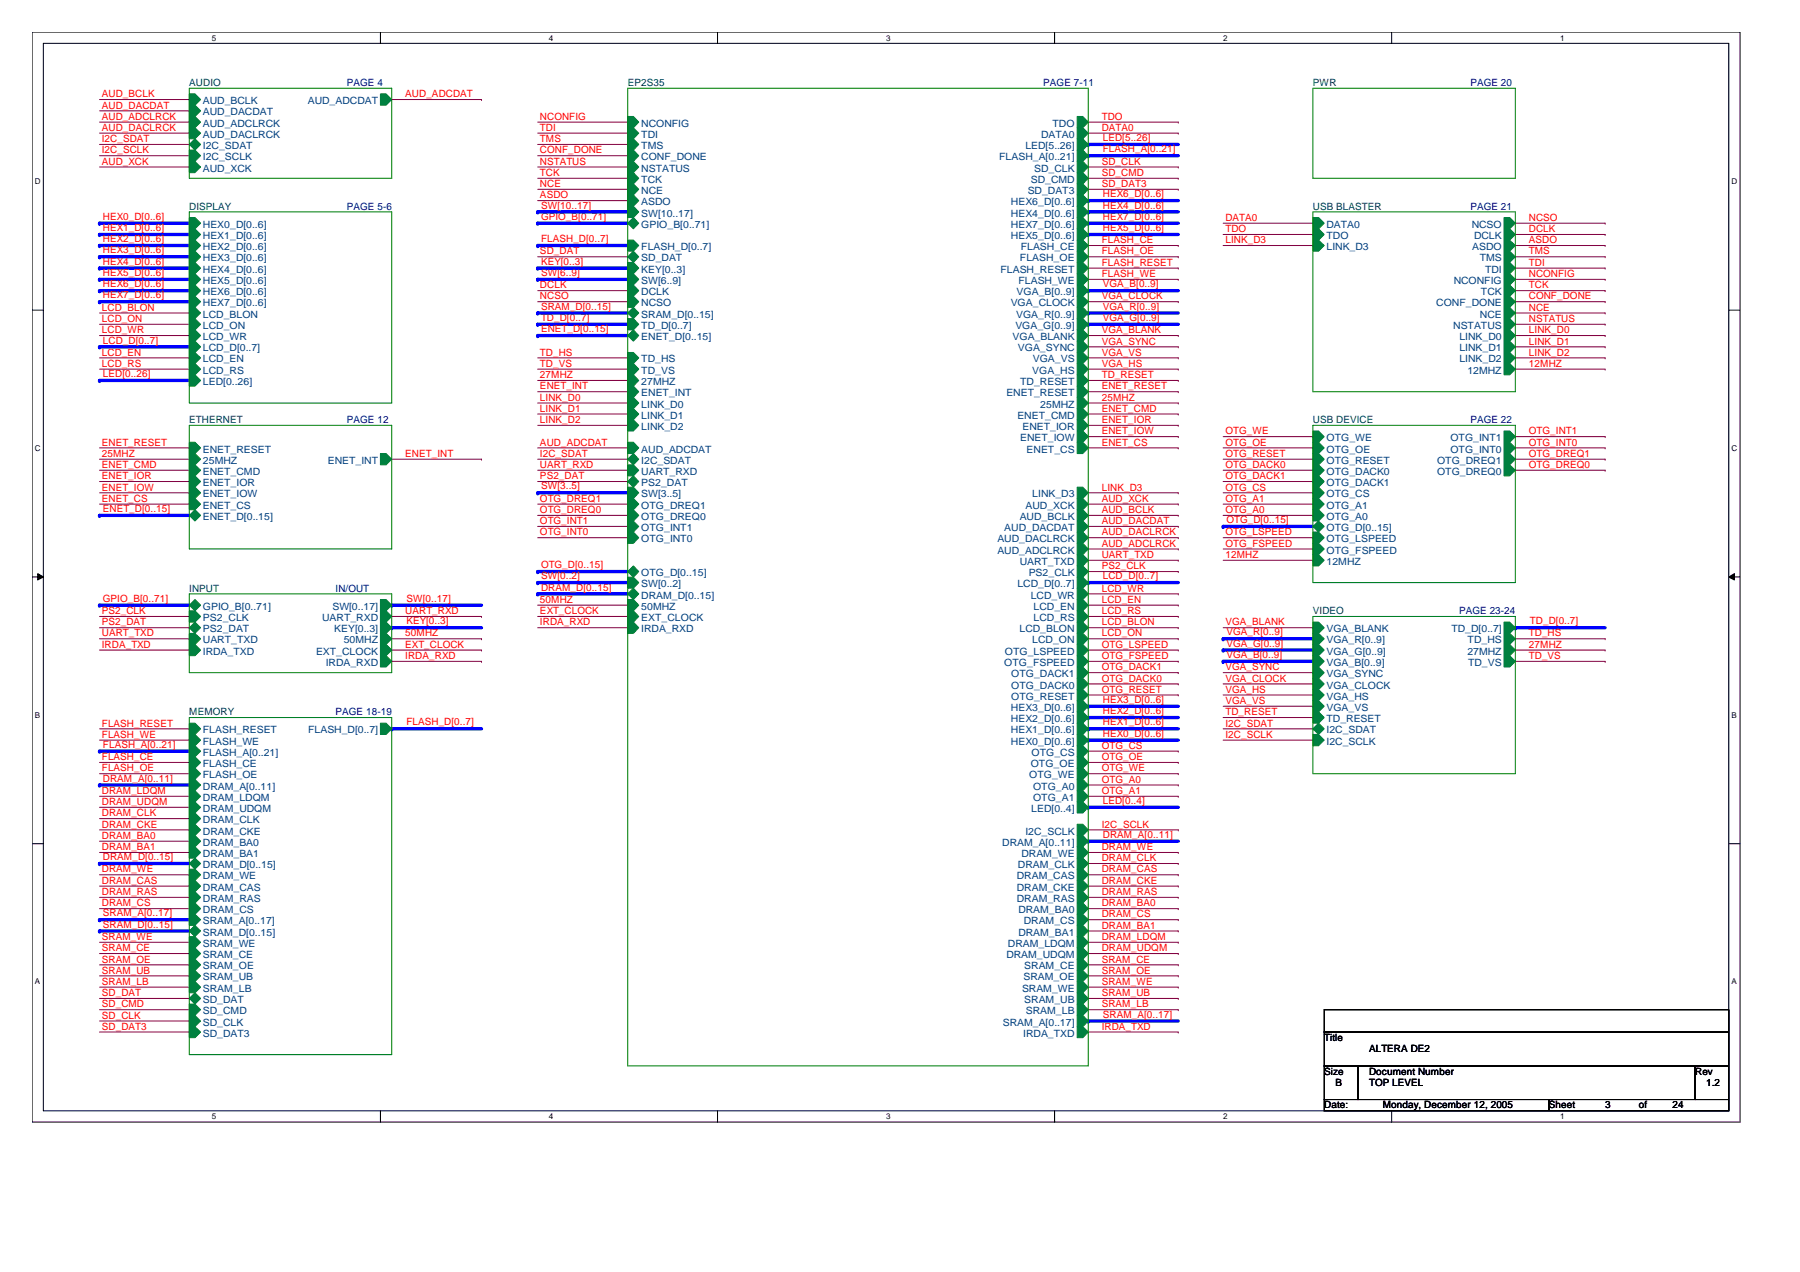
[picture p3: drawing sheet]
<svg xmlns="http://www.w3.org/2000/svg" width="297mm" height="210mm" viewBox="0 0 297 210" stroke-linecap="round" stroke-linejoin="round" font-family="sans-serif">
<defs><g id="words">
<g font-size="1.7" fill="#f00">
<text x="16.8" y="16">AUD_BCLK</text>
<text x="16.8" y="17.9">AUD_DACDAT</text>
<text x="66.9" y="16">AUD_ADCDAT</text>
<text x="16.8" y="19.8">AUD_ADCLRCK</text>
<text x="16.8" y="21.6">AUD_DACLRCK</text>
<text x="16.8" y="23.5">I2C_SDAT</text>
<text x="89.1" y="23.5">TMS</text>
<text x="89.1" y="19.8">NCONFIG</text>
<text x="89.1" y="21.6">TDI</text>
<text x="181.8" y="19.8">TDO</text>
<text x="181.8" y="21.6">DATA0</text>
<text x="182" y="23.3">LED[5..26]</text>
<text x="16.8" y="25.3">I2C_SCLK</text>
<text x="16.8" y="27.2">AUD_XCK</text>
<text x="89.1" y="25.3">CONF_DONE</text>
<text x="89.1" y="27.2">NSTATUS</text>
<text x="89.1" y="29">TCK</text>
<text x="181.8" y="27.2">SD_CLK</text>
<text x="181.8" y="29">SD_CMD</text>
<text x="182" y="25.1">FLASH_A[0..21]</text>
<text x="89.1" y="30.9">NCE</text>
<text x="89.1" y="32.7">ASDO</text>
<text x="89.3" y="34.4">SW[10..17]</text>
<text x="181.8" y="30.9">SD_DAT3</text>
<text x="182" y="32.6">HEX6_D[0..6]</text>
<text x="182" y="34.4">HEX4_D[0..6]</text>
<text x="17" y="36.3">HEX0_D[0..6]</text>
<text x="17" y="38.1">HEX1_D[0..6]</text>
<text x="17" y="40">HEX2_D[0..6]</text>
<text x="17" y="41.8">HEX3_D[0..6]</text>
<text x="89.1" y="42">SD_DAT</text>
<text x="89.3" y="36.3">GPIO_B[0..71]</text>
<text x="89.3" y="40">FLASH_D[0..7]</text>
<text x="181.8" y="42">FLASH_OE</text>
<text x="181.8" y="40.1">FLASH_CE</text>
<text x="182" y="38.1">HEX5_D[0..6]</text>
<text x="182" y="36.3">HEX7_D[0..6]</text>
<text x="202.2" y="36.4">DATA0</text>
<text x="202.2" y="38.3">TDO</text>
<text x="202.2" y="40.1">LINK_D3</text>
<text x="252.3" y="36.4">NCSO</text>
<text x="252.3" y="42">TMS</text>
<text x="252.3" y="40.1">ASDO</text>
<text x="252.3" y="38.3">DCLK</text>
<text x="17" y="43.7">HEX4_D[0..6]</text>
<text x="17" y="45.6">HEX5_D[0..6]</text>
<text x="17" y="47.4">HEX6_D[0..6]</text>
<text x="89.1" y="47.6">DCLK</text>
<text x="89.3" y="45.6">SW[6..9]</text>
<text x="89.3" y="43.7">KEY[0..3]</text>
<text x="181.8" y="43.9">FLASH_RESET</text>
<text x="181.8" y="45.7">FLASH_WE</text>
<text x="182" y="47.4">VGA_B[0..9]</text>
<text x="252.3" y="47.6">TCK</text>
<text x="252.3" y="45.7">NCONFIG</text>
<text x="252.3" y="43.9">TDI</text>
<text x="16.8" y="51.3">LCD_BLON</text>
<text x="16.8" y="53.1">LCD_ON</text>
<text x="17" y="49.2">HEX7_D[0..6]</text>
<text x="89.1" y="49.4">NCSO</text>
<text x="89.3" y="53">TD_D[0..7]</text>
<text x="89.3" y="51.1">SRAM_D[0..15]</text>
<text x="181.8" y="49.4">VGA_CLOCK</text>
<text x="182" y="51.1">VGA_R[0..9]</text>
<text x="182" y="53">VGA_G[0..9]</text>
<text x="252.3" y="53.1">NSTATUS</text>
<text x="252.3" y="51.3">NCE</text>
<text x="252.3" y="49.4">CONF_DONE</text>
<text x="16.8" y="55">LCD_WR</text>
<text x="16.8" y="58.7">LCD_EN</text>
<text x="17" y="56.7">LCD_D[0..7]</text>
<text x="89.1" y="58.7">TD_HS</text>
<text x="89.3" y="54.8">ENET_D[0..15]</text>
<text x="181.8" y="55">VGA_BLANK</text>
<text x="181.8" y="58.7">VGA_VS</text>
<text x="181.8" y="56.9">VGA_SYNC</text>
<text x="252.3" y="55">LINK_D0</text>
<text x="252.3" y="56.9">LINK_D1</text>
<text x="252.3" y="58.7">LINK_D2</text>
<text x="16.8" y="60.5">LCD_RS</text>
<text x="17" y="62.2">LED[0..26]</text>
<text x="89.1" y="62.4">27MHZ</text>
<text x="89.1" y="64.3">ENET_INT</text>
<text x="89.1" y="60.5">TD_VS</text>
<text x="181.8" y="64.3">ENET_RESET</text>
<text x="181.8" y="60.5">VGA_HS</text>
<text x="181.8" y="62.4">TD_RESET</text>
<text x="252.3" y="60.5">12MHZ</text>
<text x="89.1" y="66.1">LINK_D0</text>
<text x="89.1" y="67.9">LINK_D1</text>
<text x="89.1" y="69.8">LINK_D2</text>
<text x="181.8" y="67.9">ENET_CMD</text>
<text x="181.8" y="69.8">ENET_IOR</text>
<text x="181.8" y="71.7">ENET_IOW</text>
<text x="181.8" y="66.1">25MHZ</text>
<text x="202.2" y="71.7">OTG_WE</text>
<text x="252.3" y="71.7">OTG_INT1</text>
<text x="16.8" y="75.4">25MHZ</text>
<text x="16.8" y="73.5">ENET_RESET</text>
<text x="16.8" y="77.2">ENET_CMD</text>
<text x="66.9" y="75.4">ENET_INT</text>
<text x="89.1" y="75.4">I2C_SDAT</text>
<text x="89.1" y="73.5">AUD_ADCDAT</text>
<text x="89.1" y="77.2">UART_RXD</text>
<text x="181.8" y="73.5">ENET_CS</text>
<text x="202.2" y="73.5">OTG_OE</text>
<text x="202.2" y="75.4">OTG_RESET</text>
<text x="202.2" y="77.2">OTG_DACK0</text>
<text x="252.3" y="73.5">OTG_INT0</text>
<text x="252.3" y="75.4">OTG_DREQ1</text>
<text x="252.3" y="77.2">OTG_DREQ0</text>
<text x="16.8" y="82.8">ENET_CS</text>
<text x="16.8" y="79.1">ENET_IOR</text>
<text x="16.8" y="80.9">ENET_IOW</text>
<text x="89.1" y="79.1">PS2_DAT</text>
<text x="89.1" y="82.8">OTG_DREQ1</text>
<text x="89.3" y="80.8">SW[3..5]</text>
<text x="181.8" y="82.8">AUD_XCK</text>
<text x="181.8" y="80.9">LINK_D3</text>
<text x="202.2" y="79.1">OTG_DACK1</text>
<text x="202.2" y="80.9">OTG_CS</text>
<text x="202.2" y="82.8">OTG_A1</text>
<text x="17" y="84.5">ENET_D[0..15]</text>
<text x="89.1" y="86.5">OTG_INT1</text>
<text x="89.1" y="88.3">OTG_INT0</text>
<text x="89.1" y="84.7">OTG_DREQ0</text>
<text x="181.8" y="84.7">AUD_BCLK</text>
<text x="181.8" y="86.5">AUD_DACDAT</text>
<text x="181.8" y="88.3">AUD_DACLRCK</text>
<text x="202.2" y="84.7">OTG_A0</text>
<text x="202.2" y="88.3">OTG_LSPEED</text>
<text x="202.4" y="86.3">OTG_D[0..15]</text>
<text x="89.3" y="93.8">OTG_D[0..15]</text>
<text x="89.3" y="95.6">SW[0..2]</text>
<text x="181.8" y="90.2">AUD_ADCLRCK</text>
<text x="181.8" y="92.1">UART_TXD</text>
<text x="181.8" y="93.9">PS2_CLK</text>
<text x="182" y="95.6">LCD_D[0..7]</text>
<text x="202.2" y="90.2">OTG_FSPEED</text>
<text x="202.2" y="92.1">12MHZ</text>
<text x="16.8" y="101.3">PS2_CLK</text>
<text x="17" y="99.3">GPIO_B[0..71]</text>
<text x="66.9" y="101.3">UART_RXD</text>
<text x="67.1" y="99.3">SW[0..17]</text>
<text x="89.1" y="101.3">EXT_CLOCK</text>
<text x="89.1" y="99.5">50MHZ</text>
<text x="89.3" y="97.5">DRAM_D[0..15]</text>
<text x="181.8" y="99.5">LCD_EN</text>
<text x="181.8" y="101.3">LCD_RS</text>
<text x="181.8" y="97.6">LCD_WR</text>
<text x="16.8" y="103.2">PS2_DAT</text>
<text x="16.8" y="105">UART_TXD</text>
<text x="16.8" y="106.9">IRDA_TXD</text>
<text x="66.9" y="105">50MHZ</text>
<text x="66.9" y="106.9">EXT_CLOCK</text>
<text x="67.1" y="103">KEY[0..3]</text>
<text x="89.1" y="103.2">IRDA_RXD</text>
<text x="181.8" y="105">LCD_ON</text>
<text x="181.8" y="106.9">OTG_LSPEED</text>
<text x="181.8" y="103.2">LCD_BLON</text>
<text x="202.2" y="103.2">VGA_BLANK</text>
<text x="202.4" y="104.9">VGA_R[0..9]</text>
<text x="202.4" y="106.7">VGA_G[0..9]</text>
<text x="252.3" y="105">TD_HS</text>
<text x="252.3" y="106.9">27MHZ</text>
<text x="252.5" y="103">TD_D[0..7]</text>
<text x="66.9" y="108.8">IRDA_RXD</text>
<text x="181.8" y="112.5">OTG_DACK0</text>
<text x="181.8" y="108.8">OTG_FSPEED</text>
<text x="181.8" y="110.6">OTG_DACK1</text>
<text x="202.2" y="110.6">VGA_SYNC</text>
<text x="202.2" y="112.5">VGA_CLOCK</text>
<text x="202.4" y="108.6">VGA_B[0..9]</text>
<text x="252.3" y="108.8">TD_VS</text>
<text x="16.8" y="119.9">FLASH_RESET</text>
<text x="67.1" y="119.7">FLASH_D[0..7]</text>
<text x="181.8" y="114.3">OTG_RESET</text>
<text x="182" y="117.9">HEX2_D[0..6]</text>
<text x="182" y="119.7">HEX1_D[0..6]</text>
<text x="182" y="116">HEX3_D[0..6]</text>
<text x="202.2" y="118">TD_RESET</text>
<text x="202.2" y="119.9">I2C_SDAT</text>
<text x="202.2" y="114.3">VGA_HS</text>
<text x="202.2" y="116.2">VGA_VS</text>
<text x="16.8" y="121.8">FLASH_WE</text>
<text x="16.8" y="125.4">FLASH_CE</text>
<text x="17" y="123.4">FLASH_A[0..21]</text>
<text x="181.8" y="123.6">OTG_CS</text>
<text x="181.8" y="125.4">OTG_OE</text>
<text x="182" y="121.6">HEX0_D[0..6]</text>
<text x="202.2" y="121.8">I2C_SCLK</text>
<text x="16.8" y="127.3">FLASH_OE</text>
<text x="16.8" y="131">DRAM_LDQM</text>
<text x="17" y="129">DRAM_A[0..11]</text>
<text x="181.8" y="129.2">OTG_A0</text>
<text x="181.8" y="131">OTG_A1</text>
<text x="181.8" y="127.3">OTG_WE</text>
<text x="16.8" y="132.8">DRAM_UDQM</text>
<text x="16.8" y="134.7">DRAM_CLK</text>
<text x="16.8" y="136.6">DRAM_CKE</text>
<text x="181.8" y="136.6">I2C_SCLK</text>
<text x="182" y="132.7">LED[0..4]</text>
<text x="16.8" y="138.4">DRAM_BA0</text>
<text x="16.8" y="140.3">DRAM_BA1</text>
<text x="16.8" y="144">DRAM_WE</text>
<text x="17" y="141.9">DRAM_D[0..15]</text>
<text x="181.8" y="140.3">DRAM_WE</text>
<text x="181.8" y="142.1">DRAM_CLK</text>
<text x="181.8" y="144">DRAM_CAS</text>
<text x="182" y="138.3">DRAM_A[0..11]</text>
<text x="16.8" y="145.8">DRAM_CAS</text>
<text x="16.8" y="147.7">DRAM_RAS</text>
<text x="16.8" y="149.6">DRAM_CS</text>
<text x="181.8" y="147.7">DRAM_RAS</text>
<text x="181.8" y="145.8">DRAM_CKE</text>
<text x="181.8" y="149.6">DRAM_BA0</text>
<text x="16.8" y="155.1">SRAM_WE</text>
<text x="17" y="151.2">SRAM_A[0..17]</text>
<text x="17" y="153.1">SRAM_D[0..15]</text>
<text x="181.8" y="151.4">DRAM_CS</text>
<text x="181.8" y="155.1">DRAM_LDQM</text>
<text x="181.8" y="153.2">DRAM_BA1</text>
<text x="16.8" y="157">SRAM_CE</text>
<text x="16.8" y="158.8">SRAM_OE</text>
<text x="16.8" y="160.7">SRAM_UB</text>
<text x="181.8" y="158.8">SRAM_CE</text>
<text x="181.8" y="160.7">SRAM_OE</text>
<text x="181.8" y="157">DRAM_UDQM</text>
<text x="16.8" y="164.4">SD_DAT</text>
<text x="16.8" y="162.5">SRAM_LB</text>
<text x="16.8" y="166.2">SD_CMD</text>
<text x="181.8" y="164.4">SRAM_UB</text>
<text x="181.8" y="162.5">SRAM_WE</text>
<text x="181.8" y="166.2">SRAM_LB</text>
<text x="182" y="167.9">SRAM_A[0..17]</text>
<text x="16.8" y="168.1">SD_CLK</text>
<text x="16.8" y="169.9">SD_DAT3</text>
<text x="181.8" y="169.9">IRDA_TXD</text>
</g>
<g font-size="1.7" fill="#004040">
<text x="31.2" y="14.2">AUDIO</text>
<text x="103.6" y="14.2">EP2S35</text>
<text x="216.7" y="14.2">PWR</text>
<text x="31.2" y="34.6">DISPLAY</text>
<text x="216.7" y="34.6">USB BLASTER</text>
<text x="31.2" y="69.8">ETHERNET</text>
<text x="216.7" y="69.8">USB DEVICE</text>
<text x="31.2" y="97.6">INPUT</text>
<text x="216.7" y="101.3">VIDEO</text>
<text x="31.2" y="118">MEMORY</text>
</g>
<g font-size="1.7" fill="#004080">
<text x="33.5" y="17.2">AUD_BCLK</text>
<text x="50.8" y="17.2">AUD_ADCDAT</text>
<text x="33.5" y="19.1">AUD_DACDAT</text>
<text x="33.5" y="20.9">AUD_ADCLRCK</text>
<text x="33.5" y="22.7">AUD_DACLRCK</text>
<text x="105.8" y="20.9">NCONFIG</text>
<text x="105.8" y="22.7">TDI</text>
<text x="171.8" y="22.7">DATA0</text>
<text x="173.7" y="20.9">TDO</text>
<text x="33.5" y="24.6">I2C_SDAT</text>
<text x="33.5" y="26.5">I2C_SCLK</text>
<text x="33.5" y="28.3">AUD_XCK</text>
<text x="105.8" y="24.6">TMS</text>
<text x="105.8" y="26.5">CONF_DONE</text>
<text x="105.8" y="28.3">NSTATUS</text>
<text x="164.9" y="26.5">FLASH_A[0..21]</text>
<text x="169.2" y="24.6">LED[5..26]</text>
<text x="170.6" y="28.3">SD_CLK</text>
<text x="105.8" y="30.2">TCK</text>
<text x="105.8" y="32">NCE</text>
<text x="105.8" y="33.9">ASDO</text>
<text x="105.8" y="35.7">SW[10..17]</text>
<text x="166.8" y="33.9">HEX6_D[0..6]</text>
<text x="166.8" y="35.7">HEX4_D[0..6]</text>
<text x="169.6" y="32">SD_DAT3</text>
<text x="170.1" y="30.2">SD_CMD</text>
<text x="33.5" y="37.6">HEX0_D[0..6]</text>
<text x="33.5" y="39.5">HEX1_D[0..6]</text>
<text x="33.5" y="41.3">HEX2_D[0..6]</text>
<text x="105.8" y="37.6">GPIO_B[0..71]</text>
<text x="105.8" y="41.3">FLASH_D[0..7]</text>
<text x="166.8" y="37.6">HEX7_D[0..6]</text>
<text x="166.8" y="39.5">HEX5_D[0..6]</text>
<text x="168.4" y="41.3">FLASH_CE</text>
<text x="218.9" y="37.6">DATA0</text>
<text x="218.9" y="39.5">TDO</text>
<text x="218.9" y="41.3">LINK_D3</text>
<text x="242.9" y="37.6">NCSO</text>
<text x="243" y="41.3">ASDO</text>
<text x="243.2" y="39.5">DCLK</text>
<text x="33.5" y="43.1">HEX3_D[0..6]</text>
<text x="33.5" y="45">HEX4_D[0..6]</text>
<text x="33.5" y="46.9">HEX5_D[0..6]</text>
<text x="105.8" y="43.1">SD_DAT</text>
<text x="105.8" y="45">KEY[0..3]</text>
<text x="105.8" y="46.9">SW[6..9]</text>
<text x="165.1" y="45">FLASH_RESET</text>
<text x="168.1" y="46.9">FLASH_WE</text>
<text x="168.3" y="43.1">FLASH_OE</text>
<text x="239.9" y="46.9">NCONFIG</text>
<text x="244.2" y="43.1">TMS</text>
<text x="245.1" y="45">TDI</text>
<text x="33.5" y="48.7">HEX6_D[0..6]</text>
<text x="33.5" y="50.5">HEX7_D[0..6]</text>
<text x="33.5" y="52.4">LCD_BLON</text>
<text x="105.8" y="48.7">DCLK</text>
<text x="105.8" y="50.5">NCSO</text>
<text x="105.8" y="52.4">SRAM_D[0..15]</text>
<text x="166.8" y="50.5">VGA_CLOCK</text>
<text x="167.7" y="52.4">VGA_R[0..9]</text>
<text x="167.8" y="48.7">VGA_B[0..9]</text>
<text x="237" y="50.5">CONF_DONE</text>
<text x="244.2" y="52.4">NCE</text>
<text x="244.4" y="48.7">TCK</text>
<text x="33.5" y="54.3">LCD_ON</text>
<text x="33.5" y="56.1">LCD_WR</text>
<text x="33.5" y="58">LCD_D[0..7]</text>
<text x="33.5" y="59.8">LCD_EN</text>
<text x="105.8" y="54.3">TD_D[0..7]</text>
<text x="105.8" y="56.1">ENET_D[0..15]</text>
<text x="105.8" y="59.8">TD_HS</text>
<text x="167.1" y="56.1">VGA_BLANK</text>
<text x="167.6" y="54.3">VGA_G[0..9]</text>
<text x="168" y="58">VGA_SYNC</text>
<text x="170.4" y="59.8">VGA_VS</text>
<text x="239.8" y="54.3">NSTATUS</text>
<text x="240.8" y="56.1">LINK_D0</text>
<text x="240.8" y="58">LINK_D1</text>
<text x="240.8" y="59.8">LINK_D2</text>
<text x="33.5" y="61.7">LCD_RS</text>
<text x="33.5" y="63.5">LED[0..26]</text>
<text x="105.8" y="61.7">TD_VS</text>
<text x="105.8" y="63.5">27MHZ</text>
<text x="105.8" y="65.4">ENET_INT</text>
<text x="166.1" y="65.4">ENET_RESET</text>
<text x="168.4" y="63.5">TD_RESET</text>
<text x="170.3" y="61.7">VGA_HS</text>
<text x="242.1" y="61.7">12MHZ</text>
<text x="105.8" y="71">LINK_D2</text>
<text x="105.8" y="67.3">LINK_D0</text>
<text x="105.8" y="69.1">LINK_D1</text>
<text x="167.9" y="69.1">ENET_CMD</text>
<text x="168.7" y="71">ENET_IOR</text>
<text x="171.7" y="67.3">25MHZ</text>
<text x="33.5" y="74.7">ENET_RESET</text>
<text x="33.5" y="76.5">25MHZ</text>
<text x="54.1" y="76.5">ENET_INT</text>
<text x="105.8" y="74.7">AUD_ADCDAT</text>
<text x="105.8" y="76.5">I2C_SDAT</text>
<text x="168.4" y="72.8">ENET_IOW</text>
<text x="169.4" y="74.7">ENET_CS</text>
<text x="218.9" y="72.8">OTG_WE</text>
<text x="218.9" y="74.7">OTG_OE</text>
<text x="218.9" y="76.5">OTG_RESET</text>
<text x="237.2" y="76.5">OTG_DREQ1</text>
<text x="239.4" y="72.8">OTG_INT1</text>
<text x="239.4" y="74.7">OTG_INT0</text>
<text x="33.5" y="78.4">ENET_CMD</text>
<text x="33.5" y="80.2">ENET_IOR</text>
<text x="33.5" y="82.1">ENET_IOW</text>
<text x="33.5" y="83.9">ENET_CS</text>
<text x="105.8" y="78.4">UART_RXD</text>
<text x="105.8" y="80.2">PS2_DAT</text>
<text x="105.8" y="82.1">SW[3..5]</text>
<text x="105.8" y="83.9">OTG_DREQ1</text>
<text x="169.2" y="83.9">AUD_XCK</text>
<text x="170.3" y="82.1">LINK_D3</text>
<text x="218.9" y="78.4">OTG_DACK0</text>
<text x="218.9" y="80.2">OTG_DACK1</text>
<text x="218.9" y="82.1">OTG_CS</text>
<text x="218.9" y="83.9">OTG_A1</text>
<text x="237.2" y="78.4">OTG_DREQ0</text>
<text x="33.5" y="85.8">ENET_D[0..15]</text>
<text x="105.8" y="85.8">OTG_DREQ0</text>
<text x="105.8" y="87.6">OTG_INT1</text>
<text x="105.8" y="89.5">OTG_INT0</text>
<text x="164.6" y="89.5">AUD_DACLRCK</text>
<text x="165.7" y="87.6">AUD_DACDAT</text>
<text x="168.3" y="85.8">AUD_BCLK</text>
<text x="218.9" y="85.8">OTG_A0</text>
<text x="218.9" y="87.6">OTG_D[0..15]</text>
<text x="218.9" y="89.5">OTG_LSPEED</text>
<text x="105.8" y="95.1">OTG_D[0..15]</text>
<text x="164.6" y="91.4">AUD_ADCLRCK</text>
<text x="168.3" y="93.2">UART_TXD</text>
<text x="169.8" y="95.1">PS2_CLK</text>
<text x="218.9" y="91.4">OTG_FSPEED</text>
<text x="218.9" y="93.2">12MHZ</text>
<text x="33.5" y="100.6">GPIO_B[0..71]</text>
<text x="54.9" y="100.6">SW[0..17]</text>
<text x="105.8" y="96.9">SW[0..2]</text>
<text x="105.8" y="98.8">DRAM_D[0..15]</text>
<text x="105.8" y="100.6">50MHZ</text>
<text x="167.9" y="96.9">LCD_D[0..7]</text>
<text x="170.1" y="98.8">LCD_WR</text>
<text x="170.6" y="100.6">LCD_EN</text>
<text x="33.5" y="102.5">PS2_CLK</text>
<text x="33.5" y="104.4">PS2_DAT</text>
<text x="33.5" y="106.2">UART_TXD</text>
<text x="53.2" y="102.5">UART_RXD</text>
<text x="55.2" y="104.4">KEY[0..3]</text>
<text x="56.7" y="106.2">50MHZ</text>
<text x="105.8" y="102.5">EXT_CLOCK</text>
<text x="105.8" y="104.4">IRDA_RXD</text>
<text x="168.2" y="104.4">LCD_BLON</text>
<text x="170.3" y="106.2">LCD_ON</text>
<text x="170.6" y="102.5">LCD_RS</text>
<text x="218.9" y="104.4">VGA_BLANK</text>
<text x="218.9" y="106.2">VGA_R[0..9]</text>
<text x="239.5" y="104.4">TD_D[0..7]</text>
<text x="242.2" y="106.2">TD_HS</text>
<text x="33.5" y="108">IRDA_TXD</text>
<text x="52.2" y="108">EXT_CLOCK</text>
<text x="53.8" y="109.9">IRDA_RXD</text>
<text x="165.7" y="109.9">OTG_FSPEED</text>
<text x="165.8" y="108">OTG_LSPEED</text>
<text x="166.9" y="111.8">OTG_DACK1</text>
<text x="166.9" y="113.6">OTG_DACK0</text>
<text x="218.9" y="108">VGA_G[0..9]</text>
<text x="218.9" y="109.9">VGA_B[0..9]</text>
<text x="218.9" y="111.8">VGA_SYNC</text>
<text x="218.9" y="113.6">VGA_CLOCK</text>
<text x="242.1" y="108">27MHZ</text>
<text x="242.3" y="109.9">TD_VS</text>
<text x="166.8" y="117.3">HEX3_D[0..6]</text>
<text x="166.8" y="119.2">HEX2_D[0..6]</text>
<text x="166.9" y="115.4">OTG_RESET</text>
<text x="218.9" y="115.4">VGA_HS</text>
<text x="218.9" y="117.3">VGA_VS</text>
<text x="218.9" y="119.2">TD_RESET</text>
<text x="33.5" y="121">FLASH_RESET</text>
<text x="33.5" y="122.9">FLASH_WE</text>
<text x="33.5" y="124.7">FLASH_A[0..21]</text>
<text x="50.8" y="121">FLASH_D[0..7]</text>
<text x="166.8" y="121">HEX1_D[0..6]</text>
<text x="166.8" y="122.9">HEX0_D[0..6]</text>
<text x="170.2" y="124.7">OTG_CS</text>
<text x="218.9" y="121">I2C_SDAT</text>
<text x="218.9" y="122.9">I2C_SCLK</text>
<text x="33.5" y="126.6">FLASH_CE</text>
<text x="33.5" y="128.4">FLASH_OE</text>
<text x="33.5" y="130.3">DRAM_A[0..11]</text>
<text x="169.8" y="128.4">OTG_WE</text>
<text x="170.1" y="126.6">OTG_OE</text>
<text x="170.5" y="130.3">OTG_A0</text>
<text x="33.5" y="132.2">DRAM_LDQM</text>
<text x="33.5" y="134">DRAM_UDQM</text>
<text x="33.5" y="135.8">DRAM_CLK</text>
<text x="33.5" y="137.7">DRAM_CKE</text>
<text x="169.2" y="137.7">I2C_SCLK</text>
<text x="170.2" y="134">LED[0..4]</text>
<text x="170.5" y="132.2">OTG_A1</text>
<text x="33.5" y="139.6">DRAM_BA0</text>
<text x="33.5" y="141.4">DRAM_BA1</text>
<text x="33.5" y="143.3">DRAM_D[0..15]</text>
<text x="165.4" y="139.6">DRAM_A[0..11]</text>
<text x="168" y="143.3">DRAM_CLK</text>
<text x="168.6" y="141.4">DRAM_WE</text>
<text x="33.5" y="145.1">DRAM_WE</text>
<text x="33.5" y="147">DRAM_CAS</text>
<text x="33.5" y="148.8">DRAM_RAS</text>
<text x="167.8" y="148.8">DRAM_RAS</text>
<text x="167.8" y="147">DRAM_CKE</text>
<text x="167.8" y="145.1">DRAM_CAS</text>
<text x="33.5" y="150.7">DRAM_CS</text>
<text x="33.5" y="152.5">SRAM_A[0..17]</text>
<text x="33.5" y="154.4">SRAM_D[0..15]</text>
<text x="168.1" y="154.4">DRAM_BA1</text>
<text x="168.1" y="150.7">DRAM_BA0</text>
<text x="169" y="152.5">DRAM_CS</text>
<text x="33.5" y="156.3">SRAM_WE</text>
<text x="33.5" y="158.1">SRAM_CE</text>
<text x="33.5" y="160">SRAM_OE</text>
<text x="33.5" y="161.8">SRAM_UB</text>
<text x="166.1" y="158.1">DRAM_UDQM</text>
<text x="166.3" y="156.3">DRAM_LDQM</text>
<text x="168.9" y="161.8">SRAM_OE</text>
<text x="169" y="160">SRAM_CE</text>
<text x="33.5" y="165.5">SD_DAT</text>
<text x="33.5" y="167.4">SD_CMD</text>
<text x="33.5" y="163.7">SRAM_LB</text>
<text x="168.7" y="163.7">SRAM_WE</text>
<text x="169" y="165.5">SRAM_UB</text>
<text x="169.3" y="167.4">SRAM_LB</text>
<text x="33.5" y="169.2">SD_CLK</text>
<text x="33.5" y="171.1">SD_DAT3</text>
<text x="165.5" y="169.2">SRAM_A[0..17]</text>
<text x="168.9" y="171.1">IRDA_TXD</text>
</g>
<g font-size="1.7" fill="#000080">
<text x="57.2" y="14.2">PAGE 4</text>
<text x="172.2" y="14.2">PAGE 7-11</text>
<text x="242.7" y="14.2">PAGE 20</text>
<text x="57.2" y="34.6">PAGE 5-6</text>
<text x="242.7" y="34.6">PAGE 21</text>
<text x="57.2" y="69.8">PAGE 12</text>
<text x="242.7" y="69.8">PAGE 22</text>
<text x="55.4" y="97.6">IN/OUT</text>
<text x="240.8" y="101.3">PAGE 23-24</text>
<text x="55.4" y="118">PAGE 18-19</text>
</g>
<g font-size="1.7">
<text x="218.5" y="171.8">Title</text>
<text x="225.9" y="173.7">ALTERA DE2</text>
<text x="218.5" y="177.4">Size</text>
<text x="220.4" y="179.2">B</text>
<text x="225.9" y="179.2">TOP LEVEL</text>
<text x="225.9" y="177.4">Document Number</text>
<text x="279.7" y="177.4">Rev</text>
<text x="281.6" y="179.2">1.2</text>
<text x="218.5" y="182.9">Date:</text>
<text x="228.2" y="182.9">Monday, December 12, 2005</text>
<text x="255.6" y="182.9">Sheet</text>
<text x="264.9" y="182.9">3</text>
<text x="270.5" y="182.9">of</text>
<text x="276" y="182.9">24</text>
</g>
<g font-size="1.3">
<text x="35" y="6.7">5</text>
<text x="90.6" y="6.7">4</text>
<text x="146.2" y="6.7">3</text>
<text x="201.8" y="6.7">2</text>
<text x="257.5" y="6.7">1</text>
<text x="5.8" y="30.4">D</text>
<text x="285.7" y="30.4">D</text>
<text x="5.8" y="74.4">C</text>
<text x="285.7" y="74.4">C</text>
<text x="5.8" y="118.4">B</text>
<text x="285.7" y="118.4">B</text>
<text x="5.8" y="162.4">A</text>
<text x="285.7" y="162.4">A</text>
<text x="35" y="184.7">5</text>
<text x="90.6" y="184.7">4</text>
<text x="146.2" y="184.7">3</text>
<text x="201.8" y="184.7">2</text>
<text x="257.5" y="184.7">1</text>
</g>
</g></defs>
<path d="M5.3 5.3h281.8v179.9h-281.8zM7.2 7.2h278.1v176.1h-278.1z" fill="none" stroke="#000" stroke-width=".17"/>
<g fill="#fff">
<path d="M35 5.5h.7v1.5h-.7z"/>
<path d="M35 183.5h.7v1.5h-.7z"/>
</g>
<path d="M62.8 5.3v1.9M62.8 183.3v1.9" fill="none" stroke="#000" stroke-width=".17"/>
<g fill="#fff">
<path d="M90.6 5.5h.7v1.5h-.7z"/>
<path d="M90.6 183.5h.7v1.5h-.7z"/>
</g>
<path d="M118.4 5.3v1.9M118.4 183.3v1.9" fill="none" stroke="#000" stroke-width=".17"/>
<g fill="#fff">
<path d="M146.2 5.5h.7v1.5h-.7z"/>
<path d="M146.2 183.5h.7v1.5h-.7z"/>
</g>
<path d="M174 5.3v1.9M174 183.3v1.9" fill="none" stroke="#000" stroke-width=".17"/>
<g fill="#fff">
<path d="M201.8 5.5h.8v1.5h-.8z"/>
<path d="M201.8 183.5h.8v1.5h-.8z"/>
</g>
<path d="M229.7 5.3v1.9M229.7 183.3v1.9" fill="none" stroke="#000" stroke-width=".17"/>
<g fill="#fff">
<path d="M257.5 5.5h.7v1.5h-.7z"/>
<path d="M257.5 183.5h.7v1.5h-.7z"/>
<path d="M5.8 29.2h.9v1.4h-.9z"/>
<path d="M285.7 29.2h1v1.4h-1z"/>
<path d="M5.8 73.2h.9v1.5h-.9z"/>
<path d="M285.7 73.2h1v1.5h-1z"/>
</g>
<path d="M5.3 51.2h1.9M285.3 51.2h1.8" fill="none" stroke="#000" stroke-width=".17"/>
<g fill="#fff">
<path d="M5.8 117.2h.8v1.5h-.8z"/>
<path d="M285.7 117.2h.9v1.5h-.9z"/>
</g>
<path d="M5.3 95.2h1.9M6.2 94.7l1 .5-1 .5zM285.3 95.2l.9-.5v1zM285.3 95.2h1.8" fill="none" stroke="#000" stroke-width=".17"/>
<path d="M6.2 94.7l1 .5-1 .5zM285.3 95.2l.9-.5v1z" fill="#000"/>
<g fill="#fff">
<path d="M5.8 161.2h.8v1.5h-.8z"/>
<path d="M285.7 161.2h.9v1.5h-.9z"/>
</g>
<path d="M5.3 139.2h1.9M285.3 139.2h1.8" fill="none" stroke="#000" stroke-width=".17"/>
<g fill="none" stroke="#800040" stroke-width=".17">
<path d="M16.4 16.4h14.8M16.4 18.3h14.8M31.2 16.4h.1M31.2 18.3h.1M64.6 16.4h14.9M79.5 16.4h.1M16.4 20.2h14.8M16.4 22h14.8M16.4 23.8h14.8M16.4 25.7h14.8M16.4 27.6h14.8M31.2 20.2h.1"/>
<path d="M31.2 22h.1M31.2 23.8h.1M31.2 25.7h.1M31.2 27.6h.1"/>
</g>
<path d="M250.1 103.6h14.8" fill="none" stroke="#00f" stroke-width=".55"/>
<circle cx="250.1" cy="103.6" r=".28" fill="#00f"/>
<g fill="none" stroke="#800040" stroke-width=".17">
<path d="M201.8 118.4h14.9M201.8 103.6h14.9M201.8 111h14.9M201.8 112.9h14.9M201.8 114.7h14.9M201.8 116.5h14.9M216.7 118.4h.1M216.7 103.6h.1M216.7 111h.1M216.7 112.9h.1M216.7 114.7h.1M216.7 116.5h.1"/>
<path d="M250.1 105.4h14.8M250.1 107.3h14.8M250.1 109.1h14.8M264.9 105.4h.1M264.9 107.3h.1M264.9 109.1h.1M201.8 120.3h14.9M201.8 122.1h14.9M216.7 120.3h.1M216.7 122.1h.1"/>
</g>
<path d="M201.8 105.4h14.9" fill="none" stroke="#00f" stroke-width=".55"/>
<circle cx="201.8" cy="105.4" r=".28" fill="#00f"/>
<path d="M201.8 107.3h14.9" fill="none" stroke="#00f" stroke-width=".55"/>
<circle cx="201.8" cy="107.3" r=".28" fill="#00f"/>
<path d="M201.8 109.1h14.9" fill="none" stroke="#00f" stroke-width=".55"/>
<circle cx="201.8" cy="109.1" r=".28" fill="#00f"/>
<g fill="none" stroke="#800040" stroke-width=".17">
<path d="M201.8 72.1h14.9M201.8 73.9h14.9M201.8 75.8h14.9M201.8 77.6h14.9M201.8 79.5h14.9M216.7 72.1h.1M216.7 73.9h.1M216.7 75.8h.1M216.7 77.6h.1M216.7 79.5h.1M250.1 72.1h14.8M250.1 73.9h14.8"/>
<path d="M250.1 75.8h14.8M250.1 77.6h14.8M264.9 72.1h.1M264.9 73.9h.1M264.9 75.8h.1M264.9 77.6h.1M201.8 81.3h14.9M201.8 83.2h14.9M201.8 85h14.9M216.7 81.3h.1M216.7 83.2h.1M216.7 85h.1"/>
</g>
<path d="M201.8 86.9h14.9" fill="none" stroke="#00f" stroke-width=".55"/>
<circle cx="201.8" cy="86.9" r=".28" fill="#00f"/>
<g fill="none" stroke="#800040" stroke-width=".17">
<path d="M201.8 36.8h14.9M201.8 38.7h14.9M216.7 36.8h.1M216.7 38.7h.1M250.1 36.8h14.8M250.1 38.7h14.8M264.9 36.8h.1M264.9 38.7h.1M250.1 53.5h14.8M250.1 51.6h14.8M250.1 49.8h14.8M250.1 48h14.8"/>
<path d="M250.1 46.1h14.8M250.1 44.2h14.8M250.1 42.4h14.8M250.1 40.5h14.8M264.9 53.5h.1M264.9 51.6h.1M264.9 49.8h.1M264.9 48h.1M264.9 46.1h.1M264.9 44.2h.1M264.9 42.4h.1M264.9 40.5h.1"/>
</g>
<path d="M16.4 85h14.8" fill="none" stroke="#00f" stroke-width=".55"/>
<circle cx="16.4" cy="85" r=".28" fill="#00f"/>
<g fill="none" stroke="#800040" stroke-width=".17">
<path d="M16.4 75.8h14.8M16.4 73.9h14.8M16.4 77.6h14.8M16.4 79.5h14.8M31.2 75.8h.1M31.2 73.9h.1M31.2 77.6h.1M31.2 79.5h.1M64.6 75.8h14.9M79.5 75.8h.1M16.4 83.2h14.8M16.4 81.3h14.8"/>
<path d="M31.2 83.2h.1M31.2 81.3h.1"/>
</g>
<path d="M16.4 36.8h14.8" fill="none" stroke="#00f" stroke-width=".55"/>
<circle cx="16.4" cy="36.8" r=".28" fill="#00f"/>
<path d="M16.4 38.7h14.8" fill="none" stroke="#00f" stroke-width=".55"/>
<circle cx="16.4" cy="38.7" r=".28" fill="#00f"/>
<path d="M16.4 40.5h14.8" fill="none" stroke="#00f" stroke-width=".55"/>
<circle cx="16.4" cy="40.5" r=".28" fill="#00f"/>
<path d="M16.4 42.4h14.8" fill="none" stroke="#00f" stroke-width=".55"/>
<circle cx="16.4" cy="42.4" r=".28" fill="#00f"/>
<path d="M16.4 44.2h14.8" fill="none" stroke="#00f" stroke-width=".55"/>
<circle cx="16.4" cy="44.2" r=".28" fill="#00f"/>
<path d="M16.4 46.1h14.8" fill="none" stroke="#00f" stroke-width=".55"/>
<circle cx="16.4" cy="46.1" r=".28" fill="#00f"/>
<path d="M16.4 48h14.8" fill="none" stroke="#00f" stroke-width=".55"/>
<circle cx="16.4" cy="48" r=".28" fill="#00f"/>
<path d="M16.4 49.8h14.8" fill="none" stroke="#00f" stroke-width=".55"/>
<circle cx="16.4" cy="49.8" r=".28" fill="#00f"/>
<path d="M16.4 57.2h14.8" fill="none" stroke="#00f" stroke-width=".55"/>
<circle cx="16.4" cy="57.2" r=".28" fill="#00f"/>
<path d="M16.4 62.8h14.8" fill="none" stroke="#00f" stroke-width=".55"/>
<circle cx="16.4" cy="62.8" r=".28" fill="#00f"/>
<path d="M16.4 51.6h14.8M16.4 53.5h14.8M16.4 55.4h14.8M16.4 59.1h14.8M31.2 51.6h.1M31.2 53.5h.1M31.2 55.4h.1M31.2 59.1h.1M16.4 60.9h14.8M31.2 60.9h.1" fill="none" stroke="#800040" stroke-width=".17"/>
<path d="M16.4 99.9h14.8" fill="none" stroke="#00f" stroke-width=".55"/>
<circle cx="16.4" cy="99.9" r=".28" fill="#00f"/>
<path d="M64.6 99.9h14.9" fill="none" stroke="#00f" stroke-width=".55"/>
<circle cx="64.6" cy="99.9" r=".28" fill="#00f"/>
<path d="M64.6 103.6h14.9" fill="none" stroke="#00f" stroke-width=".55"/>
<circle cx="64.6" cy="103.6" r=".28" fill="#00f"/>
<path d="M16.4 101.7h14.8M16.4 105.4h14.8M16.4 103.6h14.8M31.2 103.6h.1M31.2 101.7h.1M31.2 105.4h.1M64.6 101.7h14.9M64.6 105.4h14.9M64.6 107.3h14.9M79.5 101.7h.1M79.5 105.4h.1M79.5 107.3h.1" fill="none" stroke="#800040" stroke-width=".17"/>
<path d="M64.6 120.3h14.9" fill="none" stroke="#00f" stroke-width=".55"/>
<circle cx="64.6" cy="120.3" r=".28" fill="#00f"/>
<path d="M16.4 124h14.8" fill="none" stroke="#00f" stroke-width=".55"/>
<circle cx="16.4" cy="124" r=".28" fill="#00f"/>
<path d="M16.4 129.5h14.8" fill="none" stroke="#00f" stroke-width=".55"/>
<circle cx="16.4" cy="129.5" r=".28" fill="#00f"/>
<path d="M16.4 142.5h14.8" fill="none" stroke="#00f" stroke-width=".55"/>
<circle cx="16.4" cy="142.5" r=".28" fill="#00f"/>
<path d="M16.4 151.8h14.8" fill="none" stroke="#00f" stroke-width=".55"/>
<circle cx="16.4" cy="151.8" r=".28" fill="#00f"/>
<path d="M16.4 153.6h14.8" fill="none" stroke="#00f" stroke-width=".55"/>
<circle cx="16.4" cy="153.6" r=".28" fill="#00f"/>
<g fill="none" stroke="#800040" stroke-width=".17">
<path d="M88.7 31.2h14.9M103.6 31.2h.1M179.6 27.6h14.8M194.4 27.6h.1M201.8 88.7h14.9M201.8 90.6h14.9M216.7 88.7h.1M216.7 90.6h.1M16.4 107.3h14.8M31.2 107.3h.1M64.6 109.1h14.9M79.5 109.1h.1"/>
<path d="M16.4 120.3h14.8M16.4 122.1h14.8M16.4 125.8h14.8M16.4 127.7h14.8M16.4 131.4h14.8M16.4 133.2h14.8M16.4 135.1h14.8M16.4 136.9h14.8M16.4 138.8h14.8M31.2 120.3h.1M31.2 122.1h.1M31.2 125.8h.1"/>
<path d="M31.2 127.7h.1M31.2 131.4h.1M31.2 133.2h.1M31.2 135.1h.1M31.2 136.9h.1M31.2 138.8h.1M16.4 140.7h14.8M16.4 144.4h14.8M16.4 146.2h14.8M16.4 148.1h14.8M16.4 149.9h14.8M16.4 155.5h14.8"/>
<path d="M16.4 157.4h14.8M16.4 159.2h14.8M31.2 140.7h.1M31.2 144.4h.1M31.2 146.2h.1M31.2 148.1h.1M31.2 149.9h.1M31.2 155.5h.1M31.2 157.4h.1M31.2 159.2h.1M16.4 164.8h14.8M16.4 161h14.8"/>
<path d="M16.4 162.9h14.8M16.4 166.6h14.8M16.4 168.5h14.8M16.4 170.3h14.8M31.2 164.8h.1M31.2 161h.1M31.2 162.9h.1M31.2 166.6h.1M31.2 168.5h.1M31.2 170.3h.1"/>
</g>
<path d="M88.7 46.1h14.9" fill="none" stroke="#00f" stroke-width=".55"/>
<circle cx="88.7" cy="46.1" r=".28" fill="#00f"/>
<path d="M88.7 53.5h14.9" fill="none" stroke="#00f" stroke-width=".55"/>
<circle cx="88.7" cy="53.5" r=".28" fill="#00f"/>
<g fill="none" stroke="#800040" stroke-width=".17">
<path d="M88.7 59.1h14.9M103.6 59.1h.1M88.7 62.8h14.9M88.7 66.5h14.9M103.6 62.8h.1M103.6 66.5h.1M179.6 85h14.8M179.6 86.9h14.8M179.6 88.7h14.8M194.4 85h.1M194.4 86.9h.1M194.4 88.7h.1"/>
<path d="M179.6 140.7h14.8M194.4 140.7h.1"/>
</g>
<path d="M179.6 23.8h14.8" fill="none" stroke="#00f" stroke-width=".55"/>
<circle cx="179.6" cy="23.8" r=".28" fill="#00f"/>
<path d="M179.6 42.4h14.8M179.6 44.2h14.8M194.4 42.4h.1M194.4 44.2h.1M88.7 75.8h14.9M103.6 75.8h.1M179.6 90.6h14.8M194.4 90.6h.1M179.6 164.8h14.8M194.4 164.8h.1" fill="none" stroke="#800040" stroke-width=".17"/>
<path d="M88.7 36.8h14.9" fill="none" stroke="#00f" stroke-width=".55"/>
<circle cx="88.7" cy="36.8" r=".28" fill="#00f"/>
<path d="M88.7 73.9h14.9M103.6 73.9h.1M179.6 136.9h14.8M194.4 136.9h.1" fill="none" stroke="#800040" stroke-width=".17"/>
<path d="M88.7 98h14.9" fill="none" stroke="#00f" stroke-width=".55"/>
<circle cx="88.7" cy="98" r=".28" fill="#00f"/>
<g fill="none" stroke="#800040" stroke-width=".17">
<path d="M88.7 49.8h14.9M103.6 49.8h.1M179.6 55.4h14.8M179.6 59.1h14.8M194.4 55.4h.1M194.4 59.1h.1M88.7 64.6h14.9M103.6 64.6h.1M179.6 73.9h14.8M194.4 73.9h.1M179.6 151.8h14.8M179.6 148.1h14.8"/>
<path d="M194.4 151.8h.1M194.4 148.1h.1M179.6 162.9h14.8M194.4 162.9h.1"/>
</g>
<path d="M179.6 33.1h14.8" fill="none" stroke="#00f" stroke-width=".55"/>
<circle cx="179.6" cy="33.1" r=".28" fill="#00f"/>
<path d="M88.7 33.1h14.9M103.6 33.1h.1" fill="none" stroke="#800040" stroke-width=".17"/>
<path d="M179.6 51.6h14.8" fill="none" stroke="#00f" stroke-width=".55"/>
<circle cx="179.6" cy="51.6" r=".28" fill="#00f"/>
<path d="M179.6 53.5h14.8" fill="none" stroke="#00f" stroke-width=".55"/>
<circle cx="179.6" cy="53.5" r=".28" fill="#00f"/>
<g fill="none" stroke="#800040" stroke-width=".17">
<path d="M179.6 68.3h14.8M194.4 68.3h.1M88.7 86.9h14.9M88.7 88.7h14.9M103.6 86.9h.1M103.6 88.7h.1M179.6 83.2h14.8M194.4 83.2h.1M179.6 105.4h14.8M179.6 112.9h14.8M194.4 105.4h.1M194.4 112.9h.1"/>
<path d="M179.6 129.5h14.8M194.4 129.5h.1"/>
</g>
<path d="M88.7 94.3h14.9" fill="none" stroke="#00f" stroke-width=".55"/>
<circle cx="88.7" cy="94.3" r=".28" fill="#00f"/>
<path d="M88.7 23.8h14.9M103.6 23.8h.1M88.7 101.7h14.9M103.6 101.7h.1M179.6 107.3h14.8M194.4 107.3h.1" fill="none" stroke="#800040" stroke-width=".17"/>
<path d="M88.7 44.2h14.9" fill="none" stroke="#00f" stroke-width=".55"/>
<circle cx="88.7" cy="44.2" r=".28" fill="#00f"/>
<path d="M88.7 55.4h14.9" fill="none" stroke="#00f" stroke-width=".55"/>
<circle cx="88.7" cy="55.4" r=".28" fill="#00f"/>
<path d="M88.7 77.6h14.9M88.7 79.5h14.9M103.6 77.6h.1M103.6 79.5h.1" fill="none" stroke="#800040" stroke-width=".17"/>
<path d="M179.6 118.4h14.8" fill="none" stroke="#00f" stroke-width=".55"/>
<circle cx="179.6" cy="118.4" r=".28" fill="#00f"/>
<g fill="none" stroke="#800040" stroke-width=".17">
<path d="M179.6 29.4h14.8M194.4 29.4h.1M179.6 64.6h14.8M194.4 64.6h.1M179.6 99.9h14.8M194.4 99.9h.1M179.6 109.1h14.8M179.6 103.6h14.8M179.6 101.7h14.8M194.4 109.1h.1M194.4 103.6h.1M194.4 101.7h.1"/>
<path d="M179.6 124h14.8M194.4 124h.1M179.6 155.5h14.8M179.6 142.5h14.8M194.4 155.5h.1M194.4 142.5h.1M179.6 166.6h14.8M194.4 166.6h.1"/>
</g>
<path d="M179.6 25.7h14.8" fill="none" stroke="#00f" stroke-width=".55"/>
<circle cx="179.6" cy="25.7" r=".28" fill="#00f"/>
<path d="M88.7 42.4h14.9M103.6 42.4h.1" fill="none" stroke="#800040" stroke-width=".17"/>
<path d="M179.6 38.7h14.8" fill="none" stroke="#00f" stroke-width=".55"/>
<circle cx="179.6" cy="38.7" r=".28" fill="#00f"/>
<path d="M88.7 25.7h14.9M103.6 25.7h.1M179.6 40.5h14.8M194.4 40.5h.1M88.7 68.3h14.9M103.6 68.3h.1M179.6 60.9h14.8M194.4 60.9h.1M88.7 103.6h14.9M103.6 103.6h.1M179.6 153.6h14.8M194.4 153.6h.1" fill="none" stroke="#800040" stroke-width=".17"/>
<path d="M88.7 35h14.9" fill="none" stroke="#00f" stroke-width=".55"/>
<circle cx="88.7" cy="35" r=".28" fill="#00f"/>
<g fill="none" stroke="#800040" stroke-width=".17">
<path d="M88.7 20.2h14.9M103.6 20.2h.1M179.6 31.2h14.8M179.6 20.2h14.8M194.4 31.2h.1M194.4 20.2h.1M88.7 70.2h14.9M103.6 70.2h.1M179.6 81.3h14.8M179.6 98h14.8M194.4 81.3h.1M194.4 98h.1"/>
<path d="M179.6 114.7h14.8M194.4 114.7h.1M179.6 131.4h14.8M194.4 131.4h.1M179.6 159.2h14.8M179.6 146.2h14.8M194.4 159.2h.1M194.4 146.2h.1M179.6 161h14.8M194.4 161h.1"/>
</g>
<path d="M179.6 36.8h14.8" fill="none" stroke="#00f" stroke-width=".55"/>
<circle cx="179.6" cy="36.8" r=".28" fill="#00f"/>
<g fill="none" stroke="#800040" stroke-width=".17">
<path d="M88.7 27.6h14.9M88.7 29.4h14.9M103.6 27.6h.1M103.6 29.4h.1M179.6 22h14.8M194.4 22h.1M179.6 70.2h14.8M194.4 70.2h.1M88.7 83.2h14.9M103.6 83.2h.1M179.6 92.5h14.8M194.4 92.5h.1"/>
<path d="M179.6 125.8h14.8M194.4 125.8h.1"/>
</g>
<path d="M88.7 40.5h14.9" fill="none" stroke="#00f" stroke-width=".55"/>
<circle cx="88.7" cy="40.5" r=".28" fill="#00f"/>
<path d="M88.7 51.6h14.9" fill="none" stroke="#00f" stroke-width=".55"/>
<circle cx="88.7" cy="51.6" r=".28" fill="#00f"/>
<path d="M88.7 60.9h14.9M103.6 60.9h.1" fill="none" stroke="#800040" stroke-width=".17"/>
<path d="M179.6 120.3h14.8" fill="none" stroke="#00f" stroke-width=".55"/>
<circle cx="179.6" cy="120.3" r=".28" fill="#00f"/>
<path d="M179.6 149.9h14.8M194.4 149.9h.1" fill="none" stroke="#800040" stroke-width=".17"/>
<path d="M179.6 138.8h14.8" fill="none" stroke="#00f" stroke-width=".55"/>
<circle cx="179.6" cy="138.8" r=".28" fill="#00f"/>
<path d="M179.6 62.8h14.8M179.6 72.1h14.8M194.4 62.8h.1M194.4 72.1h.1M179.6 94.3h14.8M194.4 94.3h.1" fill="none" stroke="#800040" stroke-width=".17"/>
<path d="M88.7 81.3h14.9" fill="none" stroke="#00f" stroke-width=".55"/>
<circle cx="88.7" cy="81.3" r=".28" fill="#00f"/>
<path d="M179.6 96.1h14.8" fill="none" stroke="#00f" stroke-width=".55"/>
<circle cx="179.6" cy="96.1" r=".28" fill="#00f"/>
<path d="M88.7 99.9h14.9M103.6 99.9h.1" fill="none" stroke="#800040" stroke-width=".17"/>
<path d="M179.6 35h14.8" fill="none" stroke="#00f" stroke-width=".55"/>
<circle cx="179.6" cy="35" r=".28" fill="#00f"/>
<path d="M88.7 48h14.9M103.6 48h.1M179.6 66.5h14.8M194.4 66.5h.1" fill="none" stroke="#800040" stroke-width=".17"/>
<path d="M88.7 96.1h14.9" fill="none" stroke="#00f" stroke-width=".55"/>
<circle cx="88.7" cy="96.1" r=".28" fill="#00f"/>
<path d="M179.6 133.2h14.8" fill="none" stroke="#00f" stroke-width=".55"/>
<circle cx="179.6" cy="133.2" r=".28" fill="#00f"/>
<path d="M179.6 49.8h14.8M179.6 57.2h14.8M194.4 49.8h.1M194.4 57.2h.1" fill="none" stroke="#800040" stroke-width=".17"/>
<path d="M179.6 116.5h14.8" fill="none" stroke="#00f" stroke-width=".55"/>
<circle cx="179.6" cy="116.5" r=".28" fill="#00f"/>
<path d="M88.7 22h14.9M103.6 22h.1M179.6 46.1h14.8M194.4 46.1h.1M179.6 111h14.8M194.4 111h.1M179.6 144.4h14.8M194.4 144.4h.1" fill="none" stroke="#800040" stroke-width=".17"/>
<path d="M179.6 48h14.8" fill="none" stroke="#00f" stroke-width=".55"/>
<circle cx="179.6" cy="48" r=".28" fill="#00f"/>
<path d="M88.7 85h14.9M103.6 85h.1" fill="none" stroke="#800040" stroke-width=".17"/>
<path d="M179.6 122.1h14.8" fill="none" stroke="#00f" stroke-width=".55"/>
<circle cx="179.6" cy="122.1" r=".28" fill="#00f"/>
<path d="M179.6 127.7h14.8M194.4 127.7h.1M179.6 157.4h14.8M194.4 157.4h.1" fill="none" stroke="#800040" stroke-width=".17"/>
<path d="M179.6 168.5h14.8" fill="none" stroke="#00f" stroke-width=".55"/>
<circle cx="179.6" cy="168.5" r=".28" fill="#00f"/>
<g fill="none" stroke="#800040" stroke-width=".17">
<path d="M201.8 40.5h14.9M216.7 40.5h.1M250.1 55.4h14.8M250.1 57.2h14.8M250.1 59.1h14.8M264.9 55.4h.1M264.9 57.2h.1M264.9 59.1h.1M250.1 60.9h14.8M264.9 60.9h.1M201.8 92.5h14.9M216.7 92.5h.1"/>
<path d="M179.6 170.3h14.8M194.4 170.3h.1"/>
</g>
<path d="M218.5 166.6h66.8v3.7h-66.8zM218.5 170.3h66.8v5.6h-66.8zM218.5 175.9h5.6v5.5h-5.6zM224.1 175.9h55.6v5.5h-55.6zM279.7 175.9h5.6v5.5h-5.6zM218.5 181.4h37.1v1.9h-37.1zM255.6 181.4h29.7v1.9h-29.7z" fill="none" stroke="#000" stroke-width=".17"/>
<path d="M31.2 99.9l1-1 .9 1-.9 .9z" fill="#008040"/>
<path d="M31.2 99.9l1-1 .9 1-.9 .9z" fill="none" stroke="#008040" stroke-width=".17"/>
<path d="M31.2 100.8h1l.9 .9-.9 1h-1z" fill-rule="evenodd" fill="#008040"/>
<path d="M31.2 100.8h1l.9 .9-.9 1h-1z" fill="none" stroke="#008040" stroke-width=".17"/>
<path d="M31.2 103.6l1-.9 .9 .9-.9 .9z" fill="#008040"/>
<path d="M31.2 103.6l1-.9 .9 .9-.9 .9z" fill="none" stroke="#008040" stroke-width=".17"/>
<path d="M62.8 98.9h.9l.9 1-.9 .9h-.9z" fill-rule="evenodd" fill="#008040"/>
<path d="M62.8 98.9h.9l.9 1-.9 .9h-.9z" fill="none" stroke="#008040" stroke-width=".17"/>
<path d="M31.2 104.5h1l.9 .9-.9 .9h-1z" fill-rule="evenodd" fill="#008040"/>
<path d="M31.2 104.5h1l.9 .9-.9 .9h-1z" fill="none" stroke="#008040" stroke-width=".17"/>
<path d="M62.8 100.8h.9l.9 .9-.9 1h-.9z" fill-rule="evenodd" fill="#008040"/>
<path d="M62.8 100.8h.9l.9 .9-.9 1h-.9z" fill="none" stroke="#008040" stroke-width=".17"/>
<path d="M62.8 102.7h.9l.9 .9-.9 .9h-.9z" fill-rule="evenodd" fill="#008040"/>
<path d="M62.8 102.7h.9l.9 .9-.9 .9h-.9z" fill="none" stroke="#008040" stroke-width=".17"/>
<path d="M62.8 104.5h.9l.9 .9-.9 .9h-.9z" fill-rule="evenodd" fill="#008040"/>
<path d="M62.8 104.5h.9l.9 .9-.9 .9h-.9z" fill="none" stroke="#008040" stroke-width=".17"/>
<path d="M62.8 106.3h.9l.9 1-.9 .9h-.9z" fill-rule="evenodd" fill="#008040"/>
<path d="M62.8 106.3h.9l.9 1-.9 .9h-.9z" fill="none" stroke="#008040" stroke-width=".17"/>
<path d="M31.2 106.3h1l.9 1-.9 .9h-1z" fill-rule="evenodd" fill="#008040"/>
<path d="M31.2 106.3h1l.9 1-.9 .9h-1z" fill="none" stroke="#008040" stroke-width=".17"/>
<path d="M62.8 108.2h.9l.9 .9-.9 1h-.9z" fill-rule="evenodd" fill="#008040"/>
<path d="M62.8 108.2h.9l.9 .9-.9 1h-.9z" fill="none" stroke="#008040" stroke-width=".17"/>
<path d="M31.2 98h33.4v13h-33.4z" fill="none" stroke="#008000" stroke-width=".17"/>
<path d="M216.7 35.9h.9l.9 .9-.9 1h-.9z" fill-rule="evenodd" fill="#008040"/>
<path d="M216.7 35.9h.9l.9 .9-.9 1h-.9z" fill="none" stroke="#008040" stroke-width=".17"/>
<path d="M248.2 35.9h.9l1 .9-1 1h-.9z" fill-rule="evenodd" fill="#008040"/>
<path d="M248.2 35.9h.9l1 .9-1 1h-.9z" fill="none" stroke="#008040" stroke-width=".17"/>
<path d="M248.2 37.8h.9l1 .9-1 .9h-.9z" fill-rule="evenodd" fill="#008040"/>
<path d="M248.2 37.8h.9l1 .9-1 .9h-.9z" fill="none" stroke="#008040" stroke-width=".17"/>
<path d="M248.2 39.6h.9l1 .9-1 .9h-.9z" fill-rule="evenodd" fill="#008040"/>
<path d="M248.2 39.6h.9l1 .9-1 .9h-.9z" fill="none" stroke="#008040" stroke-width=".17"/>
<path d="M216.7 37.8h.9l.9 .9-.9 .9h-.9z" fill-rule="evenodd" fill="#008040"/>
<path d="M216.7 37.8h.9l.9 .9-.9 .9h-.9z" fill="none" stroke="#008040" stroke-width=".17"/>
<path d="M248.2 41.4h.9l1 1-1 .9h-.9z" fill-rule="evenodd" fill="#008040"/>
<path d="M248.2 41.4h.9l1 1-1 .9h-.9z" fill="none" stroke="#008040" stroke-width=".17"/>
<path d="M248.2 43.3h.9l1 .9-1 1h-.9z" fill-rule="evenodd" fill="#008040"/>
<path d="M248.2 43.3h.9l1 .9-1 1h-.9z" fill="none" stroke="#008040" stroke-width=".17"/>
<path d="M248.2 45.2h.9l1 .9-1 .9h-.9z" fill-rule="evenodd" fill="#008040"/>
<path d="M248.2 45.2h.9l1 .9-1 .9h-.9z" fill="none" stroke="#008040" stroke-width=".17"/>
<path d="M248.2 47h.9l1 1-1 .9h-.9z" fill-rule="evenodd" fill="#008040"/>
<path d="M248.2 47h.9l1 1-1 .9h-.9z" fill="none" stroke="#008040" stroke-width=".17"/>
<path d="M248.2 48.9h.9l1 .9-1 .9h-.9z" fill-rule="evenodd" fill="#008040"/>
<path d="M248.2 48.9h.9l1 .9-1 .9h-.9z" fill="none" stroke="#008040" stroke-width=".17"/>
<path d="M248.2 50.7h.9l1 .9-1 1h-.9z" fill-rule="evenodd" fill="#008040"/>
<path d="M248.2 50.7h.9l1 .9-1 1h-.9z" fill="none" stroke="#008040" stroke-width=".17"/>
<path d="M248.2 52.6h.9l1 .9-1 .9h-.9z" fill-rule="evenodd" fill="#008040"/>
<path d="M248.2 52.6h.9l1 .9-1 .9h-.9z" fill="none" stroke="#008040" stroke-width=".17"/>
<path d="M216.7 39.6h.9l.9 .9-.9 .9h-.9z" fill-rule="evenodd" fill="#008040"/>
<path d="M216.7 39.6h.9l.9 .9-.9 .9h-.9z" fill="none" stroke="#008040" stroke-width=".17"/>
<path d="M248.2 54.4h.9l1 1-1 .9h-.9z" fill-rule="evenodd" fill="#008040"/>
<path d="M248.2 54.4h.9l1 1-1 .9h-.9z" fill="none" stroke="#008040" stroke-width=".17"/>
<path d="M248.2 56.3h.9l1 .9-1 1h-.9z" fill-rule="evenodd" fill="#008040"/>
<path d="M248.2 56.3h.9l1 .9-1 1h-.9z" fill="none" stroke="#008040" stroke-width=".17"/>
<path d="M248.2 58.2h.9l1 .9-1 .9h-.9z" fill-rule="evenodd" fill="#008040"/>
<path d="M248.2 58.2h.9l1 .9-1 .9h-.9z" fill="none" stroke="#008040" stroke-width=".17"/>
<path d="M248.2 60h.9l1 .9-1 .9h-.9z" fill-rule="evenodd" fill="#008040"/>
<path d="M248.2 60h.9l1 .9-1 .9h-.9z" fill="none" stroke="#008040" stroke-width=".17"/>
<path d="M216.7 35h33.4v29.6h-33.4z" fill="none" stroke="#008000" stroke-width=".17"/>
<path d="M31.2 73h1l.9 .9-.9 .9h-1z" fill-rule="evenodd" fill="#008040"/>
<path d="M31.2 73h1l.9 .9-.9 .9h-1z" fill="none" stroke="#008040" stroke-width=".17"/>
<path d="M31.2 74.8h1l.9 1-.9 .9h-1z" fill-rule="evenodd" fill="#008040"/>
<path d="M31.2 74.8h1l.9 1-.9 .9h-1z" fill="none" stroke="#008040" stroke-width=".17"/>
<path d="M31.2 76.7h1l.9 .9-.9 .9h-1z" fill-rule="evenodd" fill="#008040"/>
<path d="M31.2 76.7h1l.9 .9-.9 .9h-1z" fill="none" stroke="#008040" stroke-width=".17"/>
<path d="M31.2 78.5h1l.9 1-.9 .9h-1z" fill-rule="evenodd" fill="#008040"/>
<path d="M31.2 78.5h1l.9 1-.9 .9h-1z" fill="none" stroke="#008040" stroke-width=".17"/>
<path d="M31.2 80.4h1l.9 .9-.9 1h-1z" fill-rule="evenodd" fill="#008040"/>
<path d="M31.2 80.4h1l.9 .9-.9 1h-1z" fill="none" stroke="#008040" stroke-width=".17"/>
<path d="M31.2 82.3h1l.9 .9-.9 .9h-1z" fill-rule="evenodd" fill="#008040"/>
<path d="M31.2 82.3h1l.9 .9-.9 .9h-1z" fill="none" stroke="#008040" stroke-width=".17"/>
<path d="M62.8 74.8h.9l.9 1-.9 .9h-.9z" fill-rule="evenodd" fill="#008040"/>
<path d="M62.8 74.8h.9l.9 1-.9 .9h-.9z" fill="none" stroke="#008040" stroke-width=".17"/>
<path d="M31.2 85l1-.9 .9 .9-.9 1z" fill="#008040"/>
<path d="M31.2 85l1-.9 .9 .9-.9 1z" fill="none" stroke="#008040" stroke-width=".17"/>
<path d="M31.2 70.2h33.4v20.4h-33.4z" fill="none" stroke="#008000" stroke-width=".17"/>
<path d="M31.2 119.3h1l.9 1-.9 .9h-1z" fill-rule="evenodd" fill="#008040"/>
<path d="M31.2 119.3h1l.9 1-.9 .9h-1z" fill="none" stroke="#008040" stroke-width=".17"/>
<path d="M31.2 121.2h1l.9 .9-.9 1h-1z" fill-rule="evenodd" fill="#008040"/>
<path d="M31.2 121.2h1l.9 .9-.9 1h-1z" fill="none" stroke="#008040" stroke-width=".17"/>
<path d="M31.2 123.1h1l.9 .9-.9 .9h-1z" fill-rule="evenodd" fill="#008040"/>
<path d="M31.2 123.1h1l.9 .9-.9 .9h-1z" fill="none" stroke="#008040" stroke-width=".17"/>
<path d="M31.2 124.9h1l.9 .9-.9 .9h-1z" fill-rule="evenodd" fill="#008040"/>
<path d="M31.2 124.9h1l.9 .9-.9 .9h-1z" fill="none" stroke="#008040" stroke-width=".17"/>
<path d="M31.2 126.7h1l.9 1-.9 .9h-1z" fill-rule="evenodd" fill="#008040"/>
<path d="M31.2 126.7h1l.9 1-.9 .9h-1z" fill="none" stroke="#008040" stroke-width=".17"/>
<path d="M62.8 119.3h.9l.9 1-.9 .9h-.9z" fill-rule="evenodd" fill="#008040"/>
<path d="M62.8 119.3h.9l.9 1-.9 .9h-.9z" fill="none" stroke="#008040" stroke-width=".17"/>
<path d="M31.2 128.6h1l.9 .9-.9 1h-1z" fill-rule="evenodd" fill="#008040"/>
<path d="M31.2 128.6h1l.9 .9-.9 1h-1z" fill="none" stroke="#008040" stroke-width=".17"/>
<path d="M31.2 130.5h1l.9 .9-.9 .9h-1z" fill-rule="evenodd" fill="#008040"/>
<path d="M31.2 130.5h1l.9 .9-.9 .9h-1z" fill="none" stroke="#008040" stroke-width=".17"/>
<path d="M31.2 132.3h1l.9 .9-.9 1h-1z" fill-rule="evenodd" fill="#008040"/>
<path d="M31.2 132.3h1l.9 .9-.9 1h-1z" fill="none" stroke="#008040" stroke-width=".17"/>
<path d="M31.2 134.2h1l.9 .9-.9 .9h-1z" fill-rule="evenodd" fill="#008040"/>
<path d="M31.2 134.2h1l.9 .9-.9 .9h-1z" fill="none" stroke="#008040" stroke-width=".17"/>
<path d="M31.2 136h1l.9 .9-.9 1h-1z" fill-rule="evenodd" fill="#008040"/>
<path d="M31.2 136h1l.9 .9-.9 1h-1z" fill="none" stroke="#008040" stroke-width=".17"/>
<path d="M31.2 137.9h1l.9 .9-.9 .9h-1z" fill-rule="evenodd" fill="#008040"/>
<path d="M31.2 137.9h1l.9 .9-.9 .9h-1z" fill="none" stroke="#008040" stroke-width=".17"/>
<path d="M31.2 139.7h1l.9 1-.9 .9h-1z" fill-rule="evenodd" fill="#008040"/>
<path d="M31.2 139.7h1l.9 1-.9 .9h-1z" fill="none" stroke="#008040" stroke-width=".17"/>
<path d="M31.2 142.5l1-.9 .9 .9-.9 .9z" fill="#008040"/>
<path d="M31.2 142.5l1-.9 .9 .9-.9 .9z" fill="none" stroke="#008040" stroke-width=".17"/>
<path d="M31.2 143.4h1l.9 1-.9 .9h-1z" fill-rule="evenodd" fill="#008040"/>
<path d="M31.2 143.4h1l.9 1-.9 .9h-1z" fill="none" stroke="#008040" stroke-width=".17"/>
<path d="M31.2 145.3h1l.9 .9-.9 1h-1z" fill-rule="evenodd" fill="#008040"/>
<path d="M31.2 145.3h1l.9 .9-.9 1h-1z" fill="none" stroke="#008040" stroke-width=".17"/>
<path d="M31.2 147.2h1l.9 .9-.9 .9h-1z" fill-rule="evenodd" fill="#008040"/>
<path d="M31.2 147.2h1l.9 .9-.9 .9h-1z" fill="none" stroke="#008040" stroke-width=".17"/>
<path d="M31.2 149h1l.9 .9-.9 1h-1z" fill-rule="evenodd" fill="#008040"/>
<path d="M31.2 149h1l.9 .9-.9 1h-1z" fill="none" stroke="#008040" stroke-width=".17"/>
<path d="M31.2 150.9h1l.9 .9-.9 .9h-1z" fill-rule="evenodd" fill="#008040"/>
<path d="M31.2 150.9h1l.9 .9-.9 .9h-1z" fill="none" stroke="#008040" stroke-width=".17"/>
<path d="M31.2 153.6l1-.9 .9 .9-.9 1z" fill="#008040"/>
<path d="M31.2 153.6l1-.9 .9 .9-.9 1z" fill="none" stroke="#008040" stroke-width=".17"/>
<path d="M31.2 154.6h1l.9 .9-.9 .9h-1z" fill-rule="evenodd" fill="#008040"/>
<path d="M31.2 154.6h1l.9 .9-.9 .9h-1z" fill="none" stroke="#008040" stroke-width=".17"/>
<path d="M31.2 156.4h1l.9 1-.9 .9h-1z" fill-rule="evenodd" fill="#008040"/>
<path d="M31.2 156.4h1l.9 1-.9 .9h-1z" fill="none" stroke="#008040" stroke-width=".17"/>
<path d="M31.2 158.3h1l.9 .9-.9 .9h-1z" fill-rule="evenodd" fill="#008040"/>
<path d="M31.2 158.3h1l.9 .9-.9 .9h-1z" fill="none" stroke="#008040" stroke-width=".17"/>
<path d="M31.2 164.8l1-1 .9 1-.9 .9z" fill="#008040"/>
<path d="M31.2 164.8l1-1 .9 1-.9 .9z" fill="none" stroke="#008040" stroke-width=".17"/>
<path d="M31.2 165.7h1l.9 .9-.9 1h-1z" fill-rule="evenodd" fill="#008040"/>
<path d="M31.2 165.7h1l.9 .9-.9 1h-1z" fill="none" stroke="#008040" stroke-width=".17"/>
<path d="M31.2 167.6h1l.9 .9-.9 .9h-1z" fill-rule="evenodd" fill="#008040"/>
<path d="M31.2 167.6h1l.9 .9-.9 .9h-1z" fill="none" stroke="#008040" stroke-width=".17"/>
<path d="M31.2 160.1h1l.9 .9-.9 1h-1z" fill-rule="evenodd" fill="#008040"/>
<path d="M31.2 160.1h1l.9 .9-.9 1h-1z" fill="none" stroke="#008040" stroke-width=".17"/>
<path d="M31.2 162h1l.9 .9-.9 .9h-1z" fill-rule="evenodd" fill="#008040"/>
<path d="M31.2 162h1l.9 .9-.9 .9h-1z" fill="none" stroke="#008040" stroke-width=".17"/>
<path d="M31.2 169.4h1l.9 .9-.9 .9h-1z" fill-rule="evenodd" fill="#008040"/>
<path d="M31.2 169.4h1l.9 .9-.9 .9h-1z" fill="none" stroke="#008040" stroke-width=".17"/>
<path d="M31.2 118.4h33.4v55.6h-33.4z" fill="none" stroke="#008000" stroke-width=".17"/>
<path d="M31.2 35.9h1l.9 .9-.9 1h-1z" fill-rule="evenodd" fill="#008040"/>
<path d="M31.2 35.9h1l.9 .9-.9 1h-1z" fill="none" stroke="#008040" stroke-width=".17"/>
<path d="M31.2 37.8h1l.9 .9-.9 .9h-1z" fill-rule="evenodd" fill="#008040"/>
<path d="M31.2 37.8h1l.9 .9-.9 .9h-1z" fill="none" stroke="#008040" stroke-width=".17"/>
<path d="M31.2 39.6h1l.9 .9-.9 .9h-1z" fill-rule="evenodd" fill="#008040"/>
<path d="M31.2 39.6h1l.9 .9-.9 .9h-1z" fill="none" stroke="#008040" stroke-width=".17"/>
<path d="M31.2 41.4h1l.9 1-.9 .9h-1z" fill-rule="evenodd" fill="#008040"/>
<path d="M31.2 41.4h1l.9 1-.9 .9h-1z" fill="none" stroke="#008040" stroke-width=".17"/>
<path d="M31.2 43.3h1l.9 .9-.9 1h-1z" fill-rule="evenodd" fill="#008040"/>
<path d="M31.2 43.3h1l.9 .9-.9 1h-1z" fill="none" stroke="#008040" stroke-width=".17"/>
<path d="M31.2 45.2h1l.9 .9-.9 .9h-1z" fill-rule="evenodd" fill="#008040"/>
<path d="M31.2 45.2h1l.9 .9-.9 .9h-1z" fill="none" stroke="#008040" stroke-width=".17"/>
<path d="M31.2 47h1l.9 1-.9 .9h-1z" fill-rule="evenodd" fill="#008040"/>
<path d="M31.2 47h1l.9 1-.9 .9h-1z" fill="none" stroke="#008040" stroke-width=".17"/>
<path d="M31.2 48.9h1l.9 .9-.9 .9h-1z" fill-rule="evenodd" fill="#008040"/>
<path d="M31.2 48.9h1l.9 .9-.9 .9h-1z" fill="none" stroke="#008040" stroke-width=".17"/>
<path d="M31.2 50.7h1l.9 .9-.9 1h-1z" fill-rule="evenodd" fill="#008040"/>
<path d="M31.2 50.7h1l.9 .9-.9 1h-1z" fill="none" stroke="#008040" stroke-width=".17"/>
<path d="M31.2 52.6h1l.9 .9-.9 .9h-1z" fill-rule="evenodd" fill="#008040"/>
<path d="M31.2 52.6h1l.9 .9-.9 .9h-1z" fill="none" stroke="#008040" stroke-width=".17"/>
<path d="M31.2 54.4h1l.9 1-.9 .9h-1z" fill-rule="evenodd" fill="#008040"/>
<path d="M31.2 54.4h1l.9 1-.9 .9h-1z" fill="none" stroke="#008040" stroke-width=".17"/>
<path d="M31.2 56.3h1l.9 .9-.9 1h-1z" fill-rule="evenodd" fill="#008040"/>
<path d="M31.2 56.3h1l.9 .9-.9 1h-1z" fill="none" stroke="#008040" stroke-width=".17"/>
<path d="M31.2 58.2h1l.9 .9-.9 .9h-1z" fill-rule="evenodd" fill="#008040"/>
<path d="M31.2 58.2h1l.9 .9-.9 .9h-1z" fill="none" stroke="#008040" stroke-width=".17"/>
<path d="M31.2 60h1l.9 .9-.9 .9h-1z" fill-rule="evenodd" fill="#008040"/>
<path d="M31.2 60h1l.9 .9-.9 .9h-1z" fill="none" stroke="#008040" stroke-width=".17"/>
<path d="M31.2 61.8h1l.9 1-.9 .9h-1z" fill-rule="evenodd" fill="#008040"/>
<path d="M31.2 61.8h1l.9 1-.9 .9h-1z" fill="none" stroke="#008040" stroke-width=".17"/>
<path d="M31.2 35h33.4v31.5h-33.4z" fill="none" stroke="#008000" stroke-width=".17"/>
<path d="M216.7 71.1h.9l.9 1-.9 .9h-.9z" fill-rule="evenodd" fill="#008040"/>
<path d="M216.7 71.1h.9l.9 1-.9 .9h-.9z" fill="none" stroke="#008040" stroke-width=".17"/>
<path d="M216.7 73h.9l.9 .9-.9 .9h-.9z" fill-rule="evenodd" fill="#008040"/>
<path d="M216.7 73h.9l.9 .9-.9 .9h-.9z" fill="none" stroke="#008040" stroke-width=".17"/>
<path d="M216.7 74.8h.9l.9 1-.9 .9h-.9z" fill-rule="evenodd" fill="#008040"/>
<path d="M216.7 74.8h.9l.9 1-.9 .9h-.9z" fill="none" stroke="#008040" stroke-width=".17"/>
<path d="M216.7 76.7h.9l.9 .9-.9 .9h-.9z" fill-rule="evenodd" fill="#008040"/>
<path d="M216.7 76.7h.9l.9 .9-.9 .9h-.9z" fill="none" stroke="#008040" stroke-width=".17"/>
<path d="M216.7 78.5h.9l.9 1-.9 .9h-.9z" fill-rule="evenodd" fill="#008040"/>
<path d="M216.7 78.5h.9l.9 1-.9 .9h-.9z" fill="none" stroke="#008040" stroke-width=".17"/>
<path d="M248.2 71.1h.9l1 1-1 .9h-.9z" fill-rule="evenodd" fill="#008040"/>
<path d="M248.2 71.1h.9l1 1-1 .9h-.9z" fill="none" stroke="#008040" stroke-width=".17"/>
<path d="M248.2 73h.9l1 .9-1 .9h-.9z" fill-rule="evenodd" fill="#008040"/>
<path d="M248.2 73h.9l1 .9-1 .9h-.9z" fill="none" stroke="#008040" stroke-width=".17"/>
<path d="M248.2 74.8h.9l1 1-1 .9h-.9z" fill-rule="evenodd" fill="#008040"/>
<path d="M248.2 74.8h.9l1 1-1 .9h-.9z" fill="none" stroke="#008040" stroke-width=".17"/>
<path d="M248.2 76.7h.9l1 .9-1 .9h-.9z" fill-rule="evenodd" fill="#008040"/>
<path d="M248.2 76.7h.9l1 .9-1 .9h-.9z" fill="none" stroke="#008040" stroke-width=".17"/>
<path d="M216.7 80.4h.9l.9 .9-.9 1h-.9z" fill-rule="evenodd" fill="#008040"/>
<path d="M216.7 80.4h.9l.9 .9-.9 1h-.9z" fill="none" stroke="#008040" stroke-width=".17"/>
<path d="M216.7 82.3h.9l.9 .9-.9 .9h-.9z" fill-rule="evenodd" fill="#008040"/>
<path d="M216.7 82.3h.9l.9 .9-.9 .9h-.9z" fill="none" stroke="#008040" stroke-width=".17"/>
<path d="M216.7 84.1h.9l.9 .9-.9 1h-.9z" fill-rule="evenodd" fill="#008040"/>
<path d="M216.7 84.1h.9l.9 .9-.9 1h-.9z" fill="none" stroke="#008040" stroke-width=".17"/>
<path d="M216.7 86.9l.9-.9 .9 .9-.9 .9z" fill="#008040"/>
<path d="M216.7 86.9l.9-.9 .9 .9-.9 .9z" fill="none" stroke="#008040" stroke-width=".17"/>
<path d="M216.7 87.8h.9l.9 .9-.9 1h-.9z" fill-rule="evenodd" fill="#008040"/>
<path d="M216.7 87.8h.9l.9 .9-.9 1h-.9z" fill="none" stroke="#008040" stroke-width=".17"/>
<path d="M216.7 89.7h.9l.9 .9-.9 .9h-.9z" fill-rule="evenodd" fill="#008040"/>
<path d="M216.7 89.7h.9l.9 .9-.9 .9h-.9z" fill="none" stroke="#008040" stroke-width=".17"/>
<path d="M216.7 91.5h.9l.9 1-.9 .9h-.9z" fill-rule="evenodd" fill="#008040"/>
<path d="M216.7 91.5h.9l.9 1-.9 .9h-.9z" fill="none" stroke="#008040" stroke-width=".17"/>
<path d="M216.7 70.2h33.4v25.9h-33.4z" fill="none" stroke="#008000" stroke-width=".17"/>
<path d="M216.7 102.7h.9l.9 .9-.9 .9h-.9z" fill-rule="evenodd" fill="#008040"/>
<path d="M216.7 102.7h.9l.9 .9-.9 .9h-.9z" fill="none" stroke="#008040" stroke-width=".17"/>
<path d="M216.7 104.5h.9l.9 .9-.9 .9h-.9z" fill-rule="evenodd" fill="#008040"/>
<path d="M216.7 104.5h.9l.9 .9-.9 .9h-.9z" fill="none" stroke="#008040" stroke-width=".17"/>
<path d="M216.7 106.3h.9l.9 1-.9 .9h-.9z" fill-rule="evenodd" fill="#008040"/>
<path d="M216.7 106.3h.9l.9 1-.9 .9h-.9z" fill="none" stroke="#008040" stroke-width=".17"/>
<path d="M216.7 108.2h.9l.9 .9-.9 1h-.9z" fill-rule="evenodd" fill="#008040"/>
<path d="M216.7 108.2h.9l.9 .9-.9 1h-.9z" fill="none" stroke="#008040" stroke-width=".17"/>
<path d="M216.7 110.1h.9l.9 .9-.9 .9h-.9z" fill-rule="evenodd" fill="#008040"/>
<path d="M216.7 110.1h.9l.9 .9-.9 .9h-.9z" fill="none" stroke="#008040" stroke-width=".17"/>
<path d="M216.7 111.9h.9l.9 1-.9 .9h-.9z" fill-rule="evenodd" fill="#008040"/>
<path d="M216.7 111.9h.9l.9 1-.9 .9h-.9z" fill="none" stroke="#008040" stroke-width=".17"/>
<path d="M216.7 113.8h.9l.9 .9-.9 .9h-.9z" fill-rule="evenodd" fill="#008040"/>
<path d="M216.7 113.8h.9l.9 .9-.9 .9h-.9z" fill="none" stroke="#008040" stroke-width=".17"/>
<path d="M216.7 115.6h.9l.9 .9-.9 1h-.9z" fill-rule="evenodd" fill="#008040"/>
<path d="M216.7 115.6h.9l.9 .9-.9 1h-.9z" fill="none" stroke="#008040" stroke-width=".17"/>
<path d="M248.2 102.7h.9l1 .9-1 .9h-.9z" fill-rule="evenodd" fill="#008040"/>
<path d="M248.2 102.7h.9l1 .9-1 .9h-.9z" fill="none" stroke="#008040" stroke-width=".17"/>
<path d="M248.2 104.5h.9l1 .9-1 .9h-.9z" fill-rule="evenodd" fill="#008040"/>
<path d="M248.2 104.5h.9l1 .9-1 .9h-.9z" fill="none" stroke="#008040" stroke-width=".17"/>
<path d="M248.2 106.3h.9l1 1-1 .9h-.9z" fill-rule="evenodd" fill="#008040"/>
<path d="M248.2 106.3h.9l1 1-1 .9h-.9z" fill="none" stroke="#008040" stroke-width=".17"/>
<path d="M248.2 108.2h.9l1 .9-1 1h-.9z" fill-rule="evenodd" fill="#008040"/>
<path d="M248.2 108.2h.9l1 .9-1 1h-.9z" fill="none" stroke="#008040" stroke-width=".17"/>
<path d="M216.7 117.5h.9l.9 .9-.9 .9h-.9z" fill-rule="evenodd" fill="#008040"/>
<path d="M216.7 117.5h.9l.9 .9-.9 .9h-.9z" fill="none" stroke="#008040" stroke-width=".17"/>
<path d="M216.7 120.3l.9-1 .9 1-.9 .9z" fill="#008040"/>
<path d="M216.7 120.3l.9-1 .9 1-.9 .9z" fill="none" stroke="#008040" stroke-width=".17"/>
<path d="M216.7 121.2h.9l.9 .9-.9 1h-.9z" fill-rule="evenodd" fill="#008040"/>
<path d="M216.7 121.2h.9l.9 .9-.9 1h-.9z" fill="none" stroke="#008040" stroke-width=".17"/>
<path d="M216.7 101.7h33.4v26h-33.4z" fill="none" stroke="#008000" stroke-width=".17"/>
<path d="M31.2 15.5h1l.9 .9-.9 1h-1z" fill-rule="evenodd" fill="#008040"/>
<path d="M31.2 15.5h1l.9 .9-.9 1h-1z" fill="none" stroke="#008040" stroke-width=".17"/>
<path d="M31.2 17.4h1l.9 .9-.9 .9h-1z" fill-rule="evenodd" fill="#008040"/>
<path d="M31.2 17.4h1l.9 .9-.9 .9h-1z" fill="none" stroke="#008040" stroke-width=".17"/>
<path d="M31.2 19.2h1l.9 1-.9 .9h-1z" fill-rule="evenodd" fill="#008040"/>
<path d="M31.2 19.2h1l.9 1-.9 .9h-1z" fill="none" stroke="#008040" stroke-width=".17"/>
<path d="M31.2 21.1h1l.9 .9-.9 .9h-1z" fill-rule="evenodd" fill="#008040"/>
<path d="M31.2 21.1h1l.9 .9-.9 .9h-1z" fill="none" stroke="#008040" stroke-width=".17"/>
<path d="M62.8 15.5h.9l.9 .9-.9 1h-.9z" fill-rule="evenodd" fill="#008040"/>
<path d="M62.8 15.5h.9l.9 .9-.9 1h-.9z" fill="none" stroke="#008040" stroke-width=".17"/>
<path d="M31.2 23.8l1-.9 .9 .9-.9 1z" fill="#008040"/>
<path d="M31.2 23.8l1-.9 .9 .9-.9 1z" fill="none" stroke="#008040" stroke-width=".17"/>
<path d="M31.2 24.8h1l.9 .9-.9 .9h-1z" fill-rule="evenodd" fill="#008040"/>
<path d="M31.2 24.8h1l.9 .9-.9 .9h-1z" fill="none" stroke="#008040" stroke-width=".17"/>
<path d="M31.2 26.6h1l.9 1-.9 .9h-1z" fill-rule="evenodd" fill="#008040"/>
<path d="M31.2 26.6h1l.9 1-.9 .9h-1z" fill="none" stroke="#008040" stroke-width=".17"/>
<path d="M31.2 14.6h33.4v14.8h-33.4z" fill="none" stroke="#008000" stroke-width=".17"/>
<path d="M103.6 19.2h.9l.9 1-.9 .9h-.9z" fill-rule="evenodd" fill="#008040"/>
<path d="M103.6 19.2h.9l.9 1-.9 .9h-.9z" fill="none" stroke="#008040" stroke-width=".17"/>
<path d="M103.6 21.1h.9l.9 .9-.9 .9h-.9z" fill-rule="evenodd" fill="#008040"/>
<path d="M103.6 21.1h.9l.9 .9-.9 .9h-.9z" fill="none" stroke="#008040" stroke-width=".17"/>
<path d="M103.6 22.9h.9l.9 .9-.9 1h-.9z" fill-rule="evenodd" fill="#008040"/>
<path d="M103.6 22.9h.9l.9 .9-.9 1h-.9z" fill="none" stroke="#008040" stroke-width=".17"/>
<path d="M177.8 19.2h.9l.9 1-.9 .9h-.9z" fill-rule="evenodd" fill="#008040"/>
<path d="M177.8 19.2h.9l.9 1-.9 .9h-.9z" fill="none" stroke="#008040" stroke-width=".17"/>
<path d="M103.6 24.8h.9l.9 .9-.9 .9h-.9z" fill-rule="evenodd" fill="#008040"/>
<path d="M103.6 24.8h.9l.9 .9-.9 .9h-.9z" fill="none" stroke="#008040" stroke-width=".17"/>
<path d="M103.6 26.6h.9l.9 1-.9 .9h-.9z" fill-rule="evenodd" fill="#008040"/>
<path d="M103.6 26.6h.9l.9 1-.9 .9h-.9z" fill="none" stroke="#008040" stroke-width=".17"/>
<path d="M103.6 28.5h.9l.9 .9-.9 1h-.9z" fill-rule="evenodd" fill="#008040"/>
<path d="M103.6 28.5h.9l.9 .9-.9 1h-.9z" fill="none" stroke="#008040" stroke-width=".17"/>
<path d="M103.6 30.4h.9l.9 .8-.9 1h-.9z" fill-rule="evenodd" fill="#008040"/>
<path d="M103.6 30.4h.9l.9 .8-.9 1h-.9z" fill="none" stroke="#008040" stroke-width=".17"/>
<path d="M103.6 32.2h.9l.9 .9-.9 .9h-.9z" fill-rule="evenodd" fill="#008040"/>
<path d="M103.6 32.2h.9l.9 .9-.9 .9h-.9z" fill="none" stroke="#008040" stroke-width=".17"/>
<path d="M103.6 47h.9l.9 1-.9 .9h-.9z" fill-rule="evenodd" fill="#008040"/>
<path d="M103.6 47h.9l.9 1-.9 .9h-.9z" fill="none" stroke="#008040" stroke-width=".17"/>
<path d="M103.6 48.9h.9l.9 .9-.9 .9h-.9z" fill-rule="evenodd" fill="#008040"/>
<path d="M103.6 48.9h.9l.9 .9-.9 .9h-.9z" fill="none" stroke="#008040" stroke-width=".17"/>
<path d="M177.8 21.1h.9l.9 .9-.9 .9h-.9z" fill-rule="evenodd" fill="#008040"/>
<path d="M177.8 21.1h.9l.9 .9-.9 .9h-.9z" fill="none" stroke="#008040" stroke-width=".17"/>
<path d="M177.8 22.9h.9l.9 .9-.9 1h-.9z" fill-rule="evenodd" fill="#008040"/>
<path d="M177.8 22.9h.9l.9 .9-.9 1h-.9z" fill="none" stroke="#008040" stroke-width=".17"/>
<path d="M103.6 34h.9l.9 1-.9 .9h-.9z" fill-rule="evenodd" fill="#008040"/>
<path d="M103.6 34h.9l.9 1-.9 .9h-.9z" fill="none" stroke="#008040" stroke-width=".17"/>
<path d="M104.5 35.9l.9 .9-.9 1-.9-1z" fill="#008040"/>
<path d="M104.5 35.9l.9 .9-.9 1-.9-1z" fill="none" stroke="#008040" stroke-width=".17"/>
<path d="M177.8 24.8h.9l.9 .9-.9 .9h-.9z" fill-rule="evenodd" fill="#008040"/>
<path d="M177.8 24.8h.9l.9 .9-.9 .9h-.9z" fill="none" stroke="#008040" stroke-width=".17"/>
<path d="M103.6 39.6h.9l.9 .9-.9 .9h-.9z" fill-rule="evenodd" fill="#008040"/>
<path d="M103.6 39.6h.9l.9 .9-.9 .9h-.9z" fill="none" stroke="#008040" stroke-width=".17"/>
<path d="M103.6 42.4l.9-1 .9 1-.9 .9z" fill="#008040"/>
<path d="M103.6 42.4l.9-1 .9 1-.9 .9z" fill="none" stroke="#008040" stroke-width=".17"/>
<path d="M177.8 26.6h.9l.9 1-.9 .9h-.9z" fill-rule="evenodd" fill="#008040"/>
<path d="M177.8 26.6h.9l.9 1-.9 .9h-.9z" fill="none" stroke="#008040" stroke-width=".17"/>
<path d="M177.8 28.5h.9l.9 .9-.9 1h-.9z" fill-rule="evenodd" fill="#008040"/>
<path d="M177.8 28.5h.9l.9 .9-.9 1h-.9z" fill="none" stroke="#008040" stroke-width=".17"/>
<path d="M177.8 32.2h.9l.9 .9-.9 .9h-.9z" fill-rule="evenodd" fill="#008040"/>
<path d="M177.8 32.2h.9l.9 .9-.9 .9h-.9z" fill="none" stroke="#008040" stroke-width=".17"/>
<path d="M177.8 34h.9l.9 1-.9 .9h-.9z" fill-rule="evenodd" fill="#008040"/>
<path d="M177.8 34h.9l.9 1-.9 .9h-.9z" fill="none" stroke="#008040" stroke-width=".17"/>
<path d="M177.8 35.9h.9l.9 .9-.9 1h-.9z" fill-rule="evenodd" fill="#008040"/>
<path d="M177.8 35.9h.9l.9 .9-.9 1h-.9z" fill="none" stroke="#008040" stroke-width=".17"/>
<path d="M177.8 37.8h.9l.9 .9-.9 .9h-.9z" fill-rule="evenodd" fill="#008040"/>
<path d="M177.8 37.8h.9l.9 .9-.9 .9h-.9z" fill="none" stroke="#008040" stroke-width=".17"/>
<path d="M103.6 43.3h.9l.9 .9-.9 1h-.9z" fill-rule="evenodd" fill="#008040"/>
<path d="M103.6 43.3h.9l.9 .9-.9 1h-.9z" fill="none" stroke="#008040" stroke-width=".17"/>
<path d="M103.6 45.2h.9l.9 .9-.9 .9h-.9z" fill-rule="evenodd" fill="#008040"/>
<path d="M103.6 45.2h.9l.9 .9-.9 .9h-.9z" fill="none" stroke="#008040" stroke-width=".17"/>
<path d="M177.8 158.3h.9l.9 .9-.9 .9h-.9z" fill-rule="evenodd" fill="#008040"/>
<path d="M177.8 158.3h.9l.9 .9-.9 .9h-.9z" fill="none" stroke="#008040" stroke-width=".17"/>
<path d="M177.8 162h.9l.9 .9-.9 .9h-.9z" fill-rule="evenodd" fill="#008040"/>
<path d="M177.8 162h.9l.9 .9-.9 .9h-.9z" fill="none" stroke="#008040" stroke-width=".17"/>
<path d="M177.8 167.6h.9l.9 .9-.9 .9h-.9z" fill-rule="evenodd" fill="#008040"/>
<path d="M177.8 167.6h.9l.9 .9-.9 .9h-.9z" fill="none" stroke="#008040" stroke-width=".17"/>
<path d="M103.6 51.6l.9-.9 .9 .9-.9 1z" fill="#008040"/>
<path d="M103.6 51.6l.9-.9 .9 .9-.9 1z" fill="none" stroke="#008040" stroke-width=".17"/>
<path d="M177.8 160.1h.9l.9 .9-.9 1h-.9z" fill-rule="evenodd" fill="#008040"/>
<path d="M177.8 160.1h.9l.9 .9-.9 1h-.9z" fill="none" stroke="#008040" stroke-width=".17"/>
<path d="M177.8 39.6h.9l.9 .9-.9 .9h-.9z" fill-rule="evenodd" fill="#008040"/>
<path d="M177.8 39.6h.9l.9 .9-.9 .9h-.9z" fill="none" stroke="#008040" stroke-width=".17"/>
<path d="M177.8 41.4h.9l.9 1-.9 .9h-.9z" fill-rule="evenodd" fill="#008040"/>
<path d="M177.8 41.4h.9l.9 1-.9 .9h-.9z" fill="none" stroke="#008040" stroke-width=".17"/>
<path d="M177.8 43.3h.9l.9 .9-.9 1h-.9z" fill-rule="evenodd" fill="#008040"/>
<path d="M177.8 43.3h.9l.9 .9-.9 1h-.9z" fill="none" stroke="#008040" stroke-width=".17"/>
<path d="M177.8 45.2h.9l.9 .9-.9 .9h-.9z" fill-rule="evenodd" fill="#008040"/>
<path d="M177.8 45.2h.9l.9 .9-.9 .9h-.9z" fill="none" stroke="#008040" stroke-width=".17"/>
<path d="M177.8 47h.9l.9 1-.9 .9h-.9z" fill-rule="evenodd" fill="#008040"/>
<path d="M177.8 47h.9l.9 1-.9 .9h-.9z" fill="none" stroke="#008040" stroke-width=".17"/>
<path d="M177.8 48.9h.9l.9 .9-.9 .9h-.9z" fill-rule="evenodd" fill="#008040"/>
<path d="M177.8 48.9h.9l.9 .9-.9 .9h-.9z" fill="none" stroke="#008040" stroke-width=".17"/>
<path d="M177.8 50.7h.9l.9 .9-.9 1h-.9z" fill-rule="evenodd" fill="#008040"/>
<path d="M177.8 50.7h.9l.9 .9-.9 1h-.9z" fill="none" stroke="#008040" stroke-width=".17"/>
<path d="M177.8 52.6h.9l.9 .9-.9 .9h-.9z" fill-rule="evenodd" fill="#008040"/>
<path d="M177.8 52.6h.9l.9 .9-.9 .9h-.9z" fill="none" stroke="#008040" stroke-width=".17"/>
<path d="M177.8 54.4h.9l.9 1-.9 .9h-.9z" fill-rule="evenodd" fill="#008040"/>
<path d="M177.8 54.4h.9l.9 1-.9 .9h-.9z" fill="none" stroke="#008040" stroke-width=".17"/>
<path d="M177.8 56.3h.9l.9 .9-.9 1h-.9z" fill-rule="evenodd" fill="#008040"/>
<path d="M177.8 56.3h.9l.9 .9-.9 1h-.9z" fill="none" stroke="#008040" stroke-width=".17"/>
<path d="M103.6 52.6h.9l.9 .9-.9 .9h-.9z" fill-rule="evenodd" fill="#008040"/>
<path d="M103.6 52.6h.9l.9 .9-.9 .9h-.9z" fill="none" stroke="#008040" stroke-width=".17"/>
<path d="M103.6 55.4l.9-1 .9 1-.9 .9z" fill="#008040"/>
<path d="M103.6 55.4l.9-1 .9 1-.9 .9z" fill="none" stroke="#008040" stroke-width=".17"/>
<path d="M177.8 58.2h.9l.9 .9-.9 .9h-.9z" fill-rule="evenodd" fill="#008040"/>
<path d="M177.8 58.2h.9l.9 .9-.9 .9h-.9z" fill="none" stroke="#008040" stroke-width=".17"/>
<path d="M177.8 60h.9l.9 .9-.9 .9h-.9z" fill-rule="evenodd" fill="#008040"/>
<path d="M177.8 60h.9l.9 .9-.9 .9h-.9z" fill="none" stroke="#008040" stroke-width=".17"/>
<path d="M177.8 61.8h.9l.9 1-.9 .9h-.9z" fill-rule="evenodd" fill="#008040"/>
<path d="M177.8 61.8h.9l.9 1-.9 .9h-.9z" fill="none" stroke="#008040" stroke-width=".17"/>
<path d="M103.6 58.2h.9l.9 .9-.9 .9h-.9z" fill-rule="evenodd" fill="#008040"/>
<path d="M103.6 58.2h.9l.9 .9-.9 .9h-.9z" fill="none" stroke="#008040" stroke-width=".17"/>
<path d="M103.6 60h.9l.9 .9-.9 .9h-.9z" fill-rule="evenodd" fill="#008040"/>
<path d="M103.6 60h.9l.9 .9-.9 .9h-.9z" fill="none" stroke="#008040" stroke-width=".17"/>
<path d="M103.6 61.8h.9l.9 1-.9 .9h-.9z" fill-rule="evenodd" fill="#008040"/>
<path d="M103.6 61.8h.9l.9 1-.9 .9h-.9z" fill="none" stroke="#008040" stroke-width=".17"/>
<path d="M177.8 63.7h.9l.9 .9-.9 1h-.9z" fill-rule="evenodd" fill="#008040"/>
<path d="M177.8 63.7h.9l.9 .9-.9 1h-.9z" fill="none" stroke="#008040" stroke-width=".17"/>
<path d="M177.8 65.6h.9l.9 .9-.9 .9h-.9z" fill-rule="evenodd" fill="#008040"/>
<path d="M177.8 65.6h.9l.9 .9-.9 .9h-.9z" fill="none" stroke="#008040" stroke-width=".17"/>
<path d="M177.8 67.4h.9l.9 .9-.9 1h-.9z" fill-rule="evenodd" fill="#008040"/>
<path d="M177.8 67.4h.9l.9 .9-.9 1h-.9z" fill="none" stroke="#008040" stroke-width=".17"/>
<path d="M103.6 63.7h.9l.9 .9-.9 1h-.9z" fill-rule="evenodd" fill="#008040"/>
<path d="M103.6 63.7h.9l.9 .9-.9 1h-.9z" fill="none" stroke="#008040" stroke-width=".17"/>
<path d="M103.6 69.3h.9l.9 .9-.9 .9h-.9z" fill-rule="evenodd" fill="#008040"/>
<path d="M103.6 69.3h.9l.9 .9-.9 .9h-.9z" fill="none" stroke="#008040" stroke-width=".17"/>
<path d="M177.8 69.3h.9l.9 .9-.9 .9h-.9z" fill-rule="evenodd" fill="#008040"/>
<path d="M177.8 69.3h.9l.9 .9-.9 .9h-.9z" fill="none" stroke="#008040" stroke-width=".17"/>
<path d="M177.8 71.1h.9l.9 1-.9 .9h-.9z" fill-rule="evenodd" fill="#008040"/>
<path d="M177.8 71.1h.9l.9 1-.9 .9h-.9z" fill="none" stroke="#008040" stroke-width=".17"/>
<path d="M177.8 73h.9l.9 .9-.9 .9h-.9z" fill-rule="evenodd" fill="#008040"/>
<path d="M177.8 73h.9l.9 .9-.9 .9h-.9z" fill="none" stroke="#008040" stroke-width=".17"/>
<path d="M177.8 30.4h.9l.9 .8-.9 1h-.9z" fill-rule="evenodd" fill="#008040"/>
<path d="M177.8 30.4h.9l.9 .8-.9 1h-.9z" fill="none" stroke="#008040" stroke-width=".17"/>
<path d="M177.8 80.4h.9l.9 .9-.9 1h-.9z" fill-rule="evenodd" fill="#008040"/>
<path d="M177.8 80.4h.9l.9 .9-.9 1h-.9z" fill="none" stroke="#008040" stroke-width=".17"/>
<path d="M177.8 82.3h.9l.9 .9-.9 .9h-.9z" fill-rule="evenodd" fill="#008040"/>
<path d="M177.8 82.3h.9l.9 .9-.9 .9h-.9z" fill="none" stroke="#008040" stroke-width=".17"/>
<path d="M177.8 84.1h.9l.9 .9-.9 1h-.9z" fill-rule="evenodd" fill="#008040"/>
<path d="M177.8 84.1h.9l.9 .9-.9 1h-.9z" fill="none" stroke="#008040" stroke-width=".17"/>
<path d="M177.8 86h.9l.9 .9-.9 .9h-.9z" fill-rule="evenodd" fill="#008040"/>
<path d="M177.8 86h.9l.9 .9-.9 .9h-.9z" fill="none" stroke="#008040" stroke-width=".17"/>
<path d="M177.8 87.8h.9l.9 .9-.9 1h-.9z" fill-rule="evenodd" fill="#008040"/>
<path d="M177.8 87.8h.9l.9 .9-.9 1h-.9z" fill="none" stroke="#008040" stroke-width=".17"/>
<path d="M177.8 89.7h.9l.9 .9-.9 .9h-.9z" fill-rule="evenodd" fill="#008040"/>
<path d="M177.8 89.7h.9l.9 .9-.9 .9h-.9z" fill="none" stroke="#008040" stroke-width=".17"/>
<path d="M103.6 73h.9l.9 .9-.9 .9h-.9z" fill-rule="evenodd" fill="#008040"/>
<path d="M103.6 73h.9l.9 .9-.9 .9h-.9z" fill="none" stroke="#008040" stroke-width=".17"/>
<path d="M177.8 136h.9l.9 .9-.9 1h-.9z" fill-rule="evenodd" fill="#008040"/>
<path d="M177.8 136h.9l.9 .9-.9 1h-.9z" fill="none" stroke="#008040" stroke-width=".17"/>
<path d="M103.6 75.8l.9-1 .9 1-.9 .9z" fill="#008040"/>
<path d="M103.6 75.8l.9-1 .9 1-.9 .9z" fill="none" stroke="#008040" stroke-width=".17"/>
<path d="M103.6 76.7h.9l.9 .9-.9 .9h-.9z" fill-rule="evenodd" fill="#008040"/>
<path d="M103.6 76.7h.9l.9 .9-.9 .9h-.9z" fill="none" stroke="#008040" stroke-width=".17"/>
<path d="M177.8 91.5h.9l.9 1-.9 .9h-.9z" fill-rule="evenodd" fill="#008040"/>
<path d="M177.8 91.5h.9l.9 1-.9 .9h-.9z" fill="none" stroke="#008040" stroke-width=".17"/>
<path d="M177.8 93.4h.9l.9 .9-.9 .9h-.9z" fill-rule="evenodd" fill="#008040"/>
<path d="M177.8 93.4h.9l.9 .9-.9 .9h-.9z" fill="none" stroke="#008040" stroke-width=".17"/>
<path d="M104.5 78.5l.9 1-.9 .9-.9-.9z" fill="#008040"/>
<path d="M104.5 78.5l.9 1-.9 .9-.9-.9z" fill="none" stroke="#008040" stroke-width=".17"/>
<path d="M103.6 80.4h.9l.9 .9-.9 1h-.9z" fill-rule="evenodd" fill="#008040"/>
<path d="M103.6 80.4h.9l.9 .9-.9 1h-.9z" fill="none" stroke="#008040" stroke-width=".17"/>
<path d="M177.8 95.2h.9l.9 .9-.9 1h-.9z" fill-rule="evenodd" fill="#008040"/>
<path d="M177.8 95.2h.9l.9 .9-.9 1h-.9z" fill="none" stroke="#008040" stroke-width=".17"/>
<path d="M177.8 97.1h.9l.9 .9-.9 .9h-.9z" fill-rule="evenodd" fill="#008040"/>
<path d="M177.8 97.1h.9l.9 .9-.9 .9h-.9z" fill="none" stroke="#008040" stroke-width=".17"/>
<path d="M177.8 98.9h.9l.9 1-.9 .9h-.9z" fill-rule="evenodd" fill="#008040"/>
<path d="M177.8 98.9h.9l.9 1-.9 .9h-.9z" fill="none" stroke="#008040" stroke-width=".17"/>
<path d="M177.8 100.8h.9l.9 .9-.9 1h-.9z" fill-rule="evenodd" fill="#008040"/>
<path d="M177.8 100.8h.9l.9 .9-.9 1h-.9z" fill="none" stroke="#008040" stroke-width=".17"/>
<path d="M177.8 102.7h.9l.9 .9-.9 .9h-.9z" fill-rule="evenodd" fill="#008040"/>
<path d="M177.8 102.7h.9l.9 .9-.9 .9h-.9z" fill="none" stroke="#008040" stroke-width=".17"/>
<path d="M177.8 104.5h.9l.9 .9-.9 .9h-.9z" fill-rule="evenodd" fill="#008040"/>
<path d="M177.8 104.5h.9l.9 .9-.9 .9h-.9z" fill="none" stroke="#008040" stroke-width=".17"/>
<path d="M103.6 82.3h.9l.9 .9-.9 .9h-.9z" fill-rule="evenodd" fill="#008040"/>
<path d="M103.6 82.3h.9l.9 .9-.9 .9h-.9z" fill="none" stroke="#008040" stroke-width=".17"/>
<path d="M103.6 84.1h.9l.9 .9-.9 1h-.9z" fill-rule="evenodd" fill="#008040"/>
<path d="M103.6 84.1h.9l.9 .9-.9 1h-.9z" fill="none" stroke="#008040" stroke-width=".17"/>
<path d="M177.8 110.1h.9l.9 .9-.9 .9h-.9z" fill-rule="evenodd" fill="#008040"/>
<path d="M177.8 110.1h.9l.9 .9-.9 .9h-.9z" fill="none" stroke="#008040" stroke-width=".17"/>
<path d="M177.8 111.9h.9l.9 1-.9 .9h-.9z" fill-rule="evenodd" fill="#008040"/>
<path d="M177.8 111.9h.9l.9 1-.9 .9h-.9z" fill="none" stroke="#008040" stroke-width=".17"/>
<path d="M177.8 113.8h.9l.9 .9-.9 .9h-.9z" fill-rule="evenodd" fill="#008040"/>
<path d="M177.8 113.8h.9l.9 .9-.9 .9h-.9z" fill="none" stroke="#008040" stroke-width=".17"/>
<path d="M103.6 86h.9l.9 .9-.9 .9h-.9z" fill-rule="evenodd" fill="#008040"/>
<path d="M103.6 86h.9l.9 .9-.9 .9h-.9z" fill="none" stroke="#008040" stroke-width=".17"/>
<path d="M103.6 87.8h.9l.9 .9-.9 1h-.9z" fill-rule="evenodd" fill="#008040"/>
<path d="M103.6 87.8h.9l.9 .9-.9 1h-.9z" fill="none" stroke="#008040" stroke-width=".17"/>
<path d="M177.8 115.6h.9l.9 .9-.9 1h-.9z" fill-rule="evenodd" fill="#008040"/>
<path d="M177.8 115.6h.9l.9 .9-.9 1h-.9z" fill="none" stroke="#008040" stroke-width=".17"/>
<path d="M177.8 117.5h.9l.9 .9-.9 .9h-.9z" fill-rule="evenodd" fill="#008040"/>
<path d="M177.8 117.5h.9l.9 .9-.9 .9h-.9z" fill="none" stroke="#008040" stroke-width=".17"/>
<path d="M177.8 119.3h.9l.9 1-.9 .9h-.9z" fill-rule="evenodd" fill="#008040"/>
<path d="M177.8 119.3h.9l.9 1-.9 .9h-.9z" fill="none" stroke="#008040" stroke-width=".17"/>
<path d="M177.8 121.2h.9l.9 .9-.9 1h-.9z" fill-rule="evenodd" fill="#008040"/>
<path d="M177.8 121.2h.9l.9 .9-.9 1h-.9z" fill="none" stroke="#008040" stroke-width=".17"/>
<path d="M177.8 123.1h.9l.9 .9-.9 .9h-.9z" fill-rule="evenodd" fill="#008040"/>
<path d="M177.8 123.1h.9l.9 .9-.9 .9h-.9z" fill="none" stroke="#008040" stroke-width=".17"/>
<path d="M177.8 124.9h.9l.9 .9-.9 .9h-.9z" fill-rule="evenodd" fill="#008040"/>
<path d="M177.8 124.9h.9l.9 .9-.9 .9h-.9z" fill="none" stroke="#008040" stroke-width=".17"/>
<path d="M177.8 126.7h.9l.9 1-.9 .9h-.9z" fill-rule="evenodd" fill="#008040"/>
<path d="M177.8 126.7h.9l.9 1-.9 .9h-.9z" fill="none" stroke="#008040" stroke-width=".17"/>
<path d="M177.8 128.6h.9l.9 .9-.9 1h-.9z" fill-rule="evenodd" fill="#008040"/>
<path d="M177.8 128.6h.9l.9 .9-.9 1h-.9z" fill="none" stroke="#008040" stroke-width=".17"/>
<path d="M177.8 130.5h.9l.9 .9-.9 .9h-.9z" fill-rule="evenodd" fill="#008040"/>
<path d="M177.8 130.5h.9l.9 .9-.9 .9h-.9z" fill="none" stroke="#008040" stroke-width=".17"/>
<path d="M103.6 94.3l.9-.9 .9 .9-.9 .9z" fill="#008040"/>
<path d="M103.6 94.3l.9-.9 .9 .9-.9 .9z" fill="none" stroke="#008040" stroke-width=".17"/>
<path d="M103.6 95.2h.9l.9 .9-.9 1h-.9z" fill-rule="evenodd" fill="#008040"/>
<path d="M103.6 95.2h.9l.9 .9-.9 1h-.9z" fill="none" stroke="#008040" stroke-width=".17"/>
<path d="M177.8 132.3h.9l.9 .9-.9 1h-.9z" fill-rule="evenodd" fill="#008040"/>
<path d="M177.8 132.3h.9l.9 .9-.9 1h-.9z" fill="none" stroke="#008040" stroke-width=".17"/>
<path d="M177.8 156.4h.9l.9 1-.9 .9h-.9z" fill-rule="evenodd" fill="#008040"/>
<path d="M177.8 156.4h.9l.9 1-.9 .9h-.9z" fill="none" stroke="#008040" stroke-width=".17"/>
<path d="M177.8 154.6h.9l.9 .9-.9 .9h-.9z" fill-rule="evenodd" fill="#008040"/>
<path d="M177.8 154.6h.9l.9 .9-.9 .9h-.9z" fill="none" stroke="#008040" stroke-width=".17"/>
<path d="M103.6 98l.9-.9 .9 .9-.9 .9z" fill="#008040"/>
<path d="M103.6 98l.9-.9 .9 .9-.9 .9z" fill="none" stroke="#008040" stroke-width=".17"/>
<path d="M177.8 152.7h.9l.9 .9-.9 1h-.9z" fill-rule="evenodd" fill="#008040"/>
<path d="M177.8 152.7h.9l.9 .9-.9 1h-.9z" fill="none" stroke="#008040" stroke-width=".17"/>
<path d="M177.8 150.9h.9l.9 .9-.9 .9h-.9z" fill-rule="evenodd" fill="#008040"/>
<path d="M177.8 150.9h.9l.9 .9-.9 .9h-.9z" fill="none" stroke="#008040" stroke-width=".17"/>
<path d="M177.8 149h.9l.9 .9-.9 1h-.9z" fill-rule="evenodd" fill="#008040"/>
<path d="M177.8 149h.9l.9 .9-.9 1h-.9z" fill="none" stroke="#008040" stroke-width=".17"/>
<path d="M177.8 147.2h.9l.9 .9-.9 .9h-.9z" fill-rule="evenodd" fill="#008040"/>
<path d="M177.8 147.2h.9l.9 .9-.9 .9h-.9z" fill="none" stroke="#008040" stroke-width=".17"/>
<path d="M177.8 145.3h.9l.9 .9-.9 1h-.9z" fill-rule="evenodd" fill="#008040"/>
<path d="M177.8 145.3h.9l.9 .9-.9 1h-.9z" fill="none" stroke="#008040" stroke-width=".17"/>
<path d="M177.8 143.4h.9l.9 1-.9 .9h-.9z" fill-rule="evenodd" fill="#008040"/>
<path d="M177.8 143.4h.9l.9 1-.9 .9h-.9z" fill="none" stroke="#008040" stroke-width=".17"/>
<path d="M177.8 141.6h.9l.9 .9-.9 .9h-.9z" fill-rule="evenodd" fill="#008040"/>
<path d="M177.8 141.6h.9l.9 .9-.9 .9h-.9z" fill="none" stroke="#008040" stroke-width=".17"/>
<path d="M177.8 139.7h.9l.9 1-.9 .9h-.9z" fill-rule="evenodd" fill="#008040"/>
<path d="M177.8 139.7h.9l.9 1-.9 .9h-.9z" fill="none" stroke="#008040" stroke-width=".17"/>
<path d="M177.8 137.9h.9l.9 .9-.9 .9h-.9z" fill-rule="evenodd" fill="#008040"/>
<path d="M177.8 137.9h.9l.9 .9-.9 .9h-.9z" fill="none" stroke="#008040" stroke-width=".17"/>
<path d="M103.6 98.9h.9l.9 1-.9 .9h-.9z" fill-rule="evenodd" fill="#008040"/>
<path d="M103.6 98.9h.9l.9 1-.9 .9h-.9z" fill="none" stroke="#008040" stroke-width=".17"/>
<path d="M103.6 100.8h.9l.9 .9-.9 1h-.9z" fill-rule="evenodd" fill="#008040"/>
<path d="M103.6 100.8h.9l.9 .9-.9 1h-.9z" fill="none" stroke="#008040" stroke-width=".17"/>
<path d="M177.8 163.8h.9l.9 1-.9 .9h-.9z" fill-rule="evenodd" fill="#008040"/>
<path d="M177.8 163.8h.9l.9 1-.9 .9h-.9z" fill="none" stroke="#008040" stroke-width=".17"/>
<path d="M177.8 165.7h.9l.9 .9-.9 1h-.9z" fill-rule="evenodd" fill="#008040"/>
<path d="M177.8 165.7h.9l.9 .9-.9 1h-.9z" fill="none" stroke="#008040" stroke-width=".17"/>
<path d="M177.8 169.4h.9l.9 .9-.9 .9h-.9z" fill-rule="evenodd" fill="#008040"/>
<path d="M177.8 169.4h.9l.9 .9-.9 .9h-.9z" fill="none" stroke="#008040" stroke-width=".17"/>
<path d="M103.6 102.7h.9l.9 .9-.9 .9h-.9z" fill-rule="evenodd" fill="#008040"/>
<path d="M103.6 102.7h.9l.9 .9-.9 .9h-.9z" fill="none" stroke="#008040" stroke-width=".17"/>
<path d="M177.8 106.3h.9l.9 1-.9 .9h-.9z" fill-rule="evenodd" fill="#008040"/>
<path d="M177.8 106.3h.9l.9 1-.9 .9h-.9z" fill="none" stroke="#008040" stroke-width=".17"/>
<path d="M177.8 108.2h.9l.9 .9-.9 1h-.9z" fill-rule="evenodd" fill="#008040"/>
<path d="M177.8 108.2h.9l.9 .9-.9 1h-.9z" fill="none" stroke="#008040" stroke-width=".17"/>
<path d="M103.6 65.6h.9l.9 .9-.9 .9h-.9z" fill-rule="evenodd" fill="#008040"/>
<path d="M103.6 65.6h.9l.9 .9-.9 .9h-.9z" fill="none" stroke="#008040" stroke-width=".17"/>
<path d="M103.6 67.4h.9l.9 .9-.9 1h-.9z" fill-rule="evenodd" fill="#008040"/>
<path d="M103.6 67.4h.9l.9 .9-.9 1h-.9z" fill="none" stroke="#008040" stroke-width=".17"/>
<path d="M103.6 14.6h76v161.3h-76zM216.7 14.6h33.4v14.8h-33.4z" fill="none" stroke="#008000" stroke-width=".17"/>
<use href="#words"/>
</svg>
